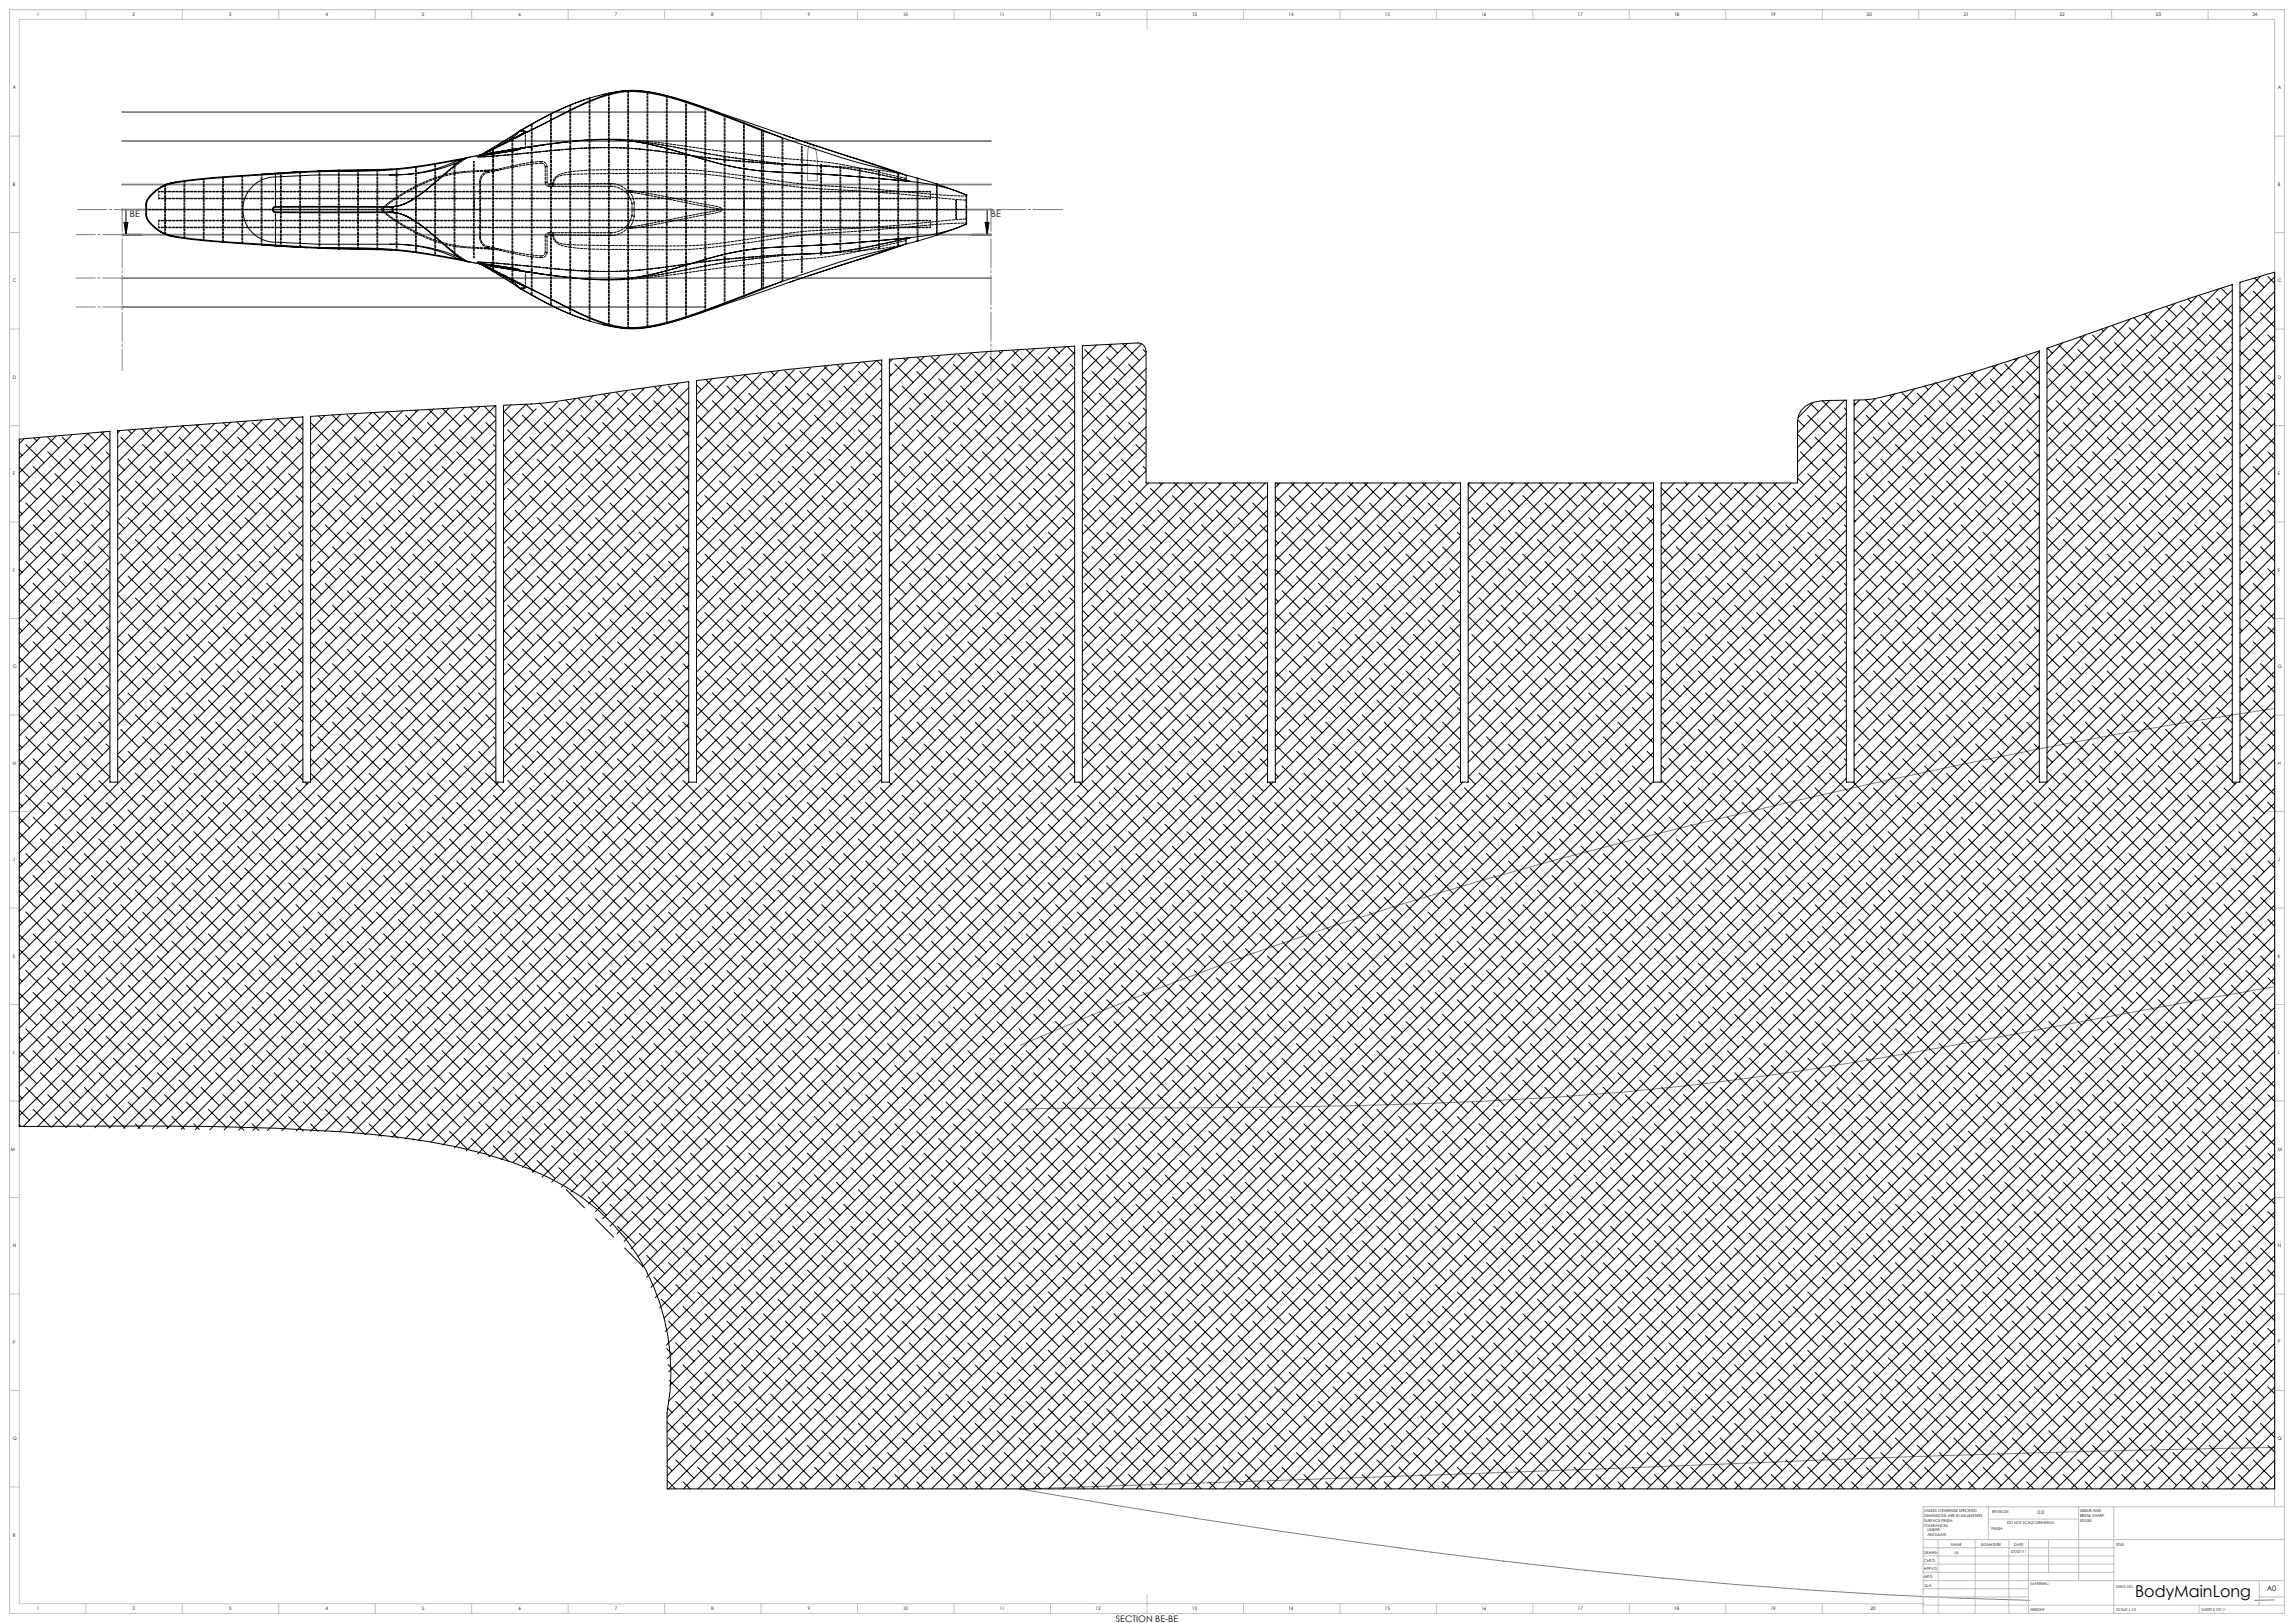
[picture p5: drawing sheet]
<svg xmlns="http://www.w3.org/2000/svg" width="1189mm" height="841mm" viewBox="0 0 1189 841" stroke-linecap="round" stroke-linejoin="round" font-family="sans-serif">
<defs><g id="words">
<text font-size="8.5" x="1107" y="828">BodyMainLong</text>
<g font-size="4.7">
<text x="67" y="112">BE</text>
<text x="514" y="112">BE</text>
<text x="578" y="840">SECTION BE-BE</text>
</g>
<text font-size="3.9" x="1175" y="825">A0</text>
<g font-size="2.5">
<text x="19" y="8">1</text>
<text x="69" y="8">2</text>
<text x="119" y="8">3</text>
<text x="169" y="8">4</text>
<text x="219" y="8">5</text>
<text x="269" y="8">6</text>
<text x="319" y="8">7</text>
<text x="369" y="8">8</text>
<text x="419" y="8">9</text>
<text x="468" y="8">10</text>
<text x="518" y="8">11</text>
<text x="568" y="8">12</text>
<text x="618" y="8">13</text>
<text x="668" y="8">14</text>
<text x="718" y="8">15</text>
<text x="768" y="8">16</text>
<text x="818" y="8">17</text>
<text x="868" y="8">18</text>
<text x="918" y="8">19</text>
<text x="968" y="8">20</text>
<text x="1018" y="8">21</text>
<text x="1067" y="8">22</text>
<text x="1117" y="8">23</text>
<text x="1167" y="8">24</text>
<text x="7" y="46">A</text>
<text x="1181" y="46">A</text>
<text x="7" y="96">B</text>
<text x="1181" y="96">B</text>
<text x="7" y="146">C</text>
<text x="1181" y="146">C</text>
<text x="7" y="196">D</text>
<text x="1181" y="196">D</text>
<text x="7" y="246">E</text>
<text x="1181" y="246">E</text>
<text x="7" y="296">F</text>
<text x="1181" y="296">F</text>
<text x="7" y="346">G</text>
<text x="1181" y="346">G</text>
<text x="7" y="396">H</text>
<text x="1181" y="396">H</text>
<text x="7" y="446">J</text>
<text x="1181" y="446">J</text>
<text x="7" y="496">K</text>
<text x="1181" y="496">K</text>
<text x="7" y="546">L</text>
<text x="1181" y="546">L</text>
<text x="6" y="596">M</text>
<text x="1181" y="596">M</text>
<text x="7" y="646">N</text>
<text x="1181" y="646">N</text>
<text x="7" y="696">P</text>
<text x="1181" y="696">P</text>
<text x="7" y="746">Q</text>
<text x="1181" y="746">Q</text>
<text x="1056" y="785">0.0</text>
<text x="7" y="796">R</text>
<text x="19" y="834">1</text>
<text x="69" y="834">2</text>
<text x="119" y="834">3</text>
<text x="169" y="834">4</text>
<text x="219" y="834">5</text>
<text x="269" y="834">6</text>
<text x="319" y="834">7</text>
<text x="369" y="834">8</text>
<text x="419" y="834">9</text>
<text x="468" y="834">10</text>
<text x="518" y="834">11</text>
<text x="568" y="834">12</text>
<text x="618" y="834">13</text>
<text x="668" y="834">14</text>
<text x="718" y="834">15</text>
<text x="768" y="834">16</text>
<text x="818" y="834">17</text>
<text x="868" y="834">18</text>
<text x="918" y="834">19</text>
<text x="970" y="834">20</text>
</g>
<g font-size="2">
<text x="997" y="784">UNLESS OTHERWISE SPECIFIED:</text>
<text x="1033" y="784">REVISION</text>
<text x="1078" y="783">DEBUR AND</text>
<text x="1078" y="786">BREAK SHARP</text>
<text x="997" y="786">DIMENSIONS ARE IN MILLIMETERS</text>
<text x="997" y="789">SURFACE FINISH:</text>
<text x="997" y="791">TOLERANCES:</text>
<text x="1040" y="790">DO NOT SCALE DRAWING</text>
<text x="1078" y="788">EDGES</text>
<text x="999" y="794">LINEAR:</text>
<text x="999" y="796">ANGULAR:</text>
<text x="1032" y="793">FINISH:</text>
<text x="1011" y="801">NAME</text>
<text x="1027" y="801">SIGNATURE</text>
<text x="1044" y="801">DATE</text>
<text x="1097" y="801">TITLE:</text>
<text x="997" y="805">DRAWN</text>
<text x="997" y="809">CHK'D</text>
<text x="1013" y="805">JJL</text>
<text x="1042" y="805">07/07/11</text>
<text x="997" y="813">APPV'D</text>
<text x="997" y="818">MFG</text>
<text x="1052" y="822">MATERIAL:</text>
<text x="997" y="822">Q.A</text>
<text x="1097" y="823">DWG NO.</text>
<text x="1052" y="835">WEIGHT:</text>
<text x="1097" y="835">SCALE:1:10</text>
<text x="1141" y="835">SHEET 5 OF 11</text>
</g>
</g></defs>
<g fill="none" stroke="#000" stroke-width=".52">
<path d="M303 52l-16 6-17 10M256 77h.1M256 77l-7 3M268 71l-12 6M270 68l-19 11M270 68h.1M270 68h2M270 68l-10 7M270 67a130 130 0 0 1 47-19l4-1a86 86 0 0 1 35 6l55 19M270 67v1M270 67h.1M270 67l3 1-5 3"/>
<path d="M272 68l-4 3M276 76l-4 1M280 75h-1M395 68l10 3M395 68l-20-8a153 153 0 0 0-45-13 62 62 0 0 0-32 9l-49 24M395 68v82M405 71l-4-1a514 514 0 0 0-61-22 51 51 0 0 0-37 5l-47 24M405 71a445 445 0 0 0 59 18M406 70l58 19M410 71h1M417 74l51 16M89 95l-3 1"/>
<path d="M89 95h-1M135 90h1M136 90h-1M143 90l-31 2-16 2a22 22 0 0 0-20 11v1M143 90h.1M143 92v15M143 92a17 17 0 0 0-17 17 17 17 0 0 0 17 16M143 90l-41 3a39 39 0 0 0-20 5l-3 3a8 8 0 0 0-3 5M143 90v2M145 90h-9M145 90h.1M146 90h.1"/>
<path d="M146 90h-1M159 89l-13 1M159 89l-14 1M175 88l-10 1M175 88h.1M176 88h.1M176 88h-1M196 88h-20M196 88h.1M202 91h-37l-22 1M203 88h-7M225 95l-13 9-4 2-4 1"/>
<path d="M238 83a68 68 0 0 1-33 8h-3M238 83a81 81 0 0 1-36 8M238 83l-4 1a297 297 0 0 1-68 5l-23 1M242 82l-4 1M242 82a304 304 0 0 1-76 7l-23 1M242 82l-6 3-15 14a30 30 0 0 1-16 8M242 82h.1M243 82h.1M243 82h-1M249 80h.1M249 80l-7 2M249 80l47-7a127 127 0 0 1 56 6 187 187 0 0 0 65 11l55 4"/>
<path d="M464 89l5 1 1 1a1.8 1.8 0 0 0 2 3M469 91l16 4M471 94h1M472 94h.1M472 94l15 2 14 5M485 95l15 6M485 95h.1M64 115h2l-1 7zM65 109v13M76 111a16 16 0 0 0 12 11l18 3 37 2M76 111h.1M76 106h.1"/>
<path d="M76 106v5M76 111a18 18 0 0 0 16 12l18 2 33 2M143 110h59M143 110v15M143 107h59M143 107h.1M143 107a1.2 1.2 0 0 0-1 2 1.2 1.2 0 0 0 1 1M143 110h.1M143 107a1.6 1.6 0 0 0-2 2 1.6 1.6 0 0 0 2 1M202 110h1M202 107h1M202 110h-59"/>
<path d="M202 110h.1M202 107h.1M203 110h1M203 107h1M203 107v3M203 107h.1M203 110h.1M204 110a22 22 0 0 1 10 4M204 110h.1M204 107h-1M204 110h1M204 107v1v2"/>
<path d="M204 107h.1M204 110l5 1 5 3 11 8M205 110h1a39 39 0 0 1 19 12l12 11 5 3M205 107h-1M205 110h.1M205 107h.1M214 103a22 22 0 0 1-10 4M500 117l-15 5M501 101v15a78 78 0 0 1-29 7M501 101h.1M511 115h2l-1 7zM512 109v13"/>
<path d="M63 122h10M63 121h10M88 122h.1M88 122l2 1M92 123h1M136 127l9 1M143 127l23 2a305 305 0 0 1 76 7M143 125l22 2h37M143 127h.1M143 127l34 1a267 267 0 0 1 61 6M143 125v2M145 128h.1"/>
<path d="M145 128h1M146 128h13M146 128h.1M165 129h10M175 129h1M175 129h.1M176 129h20M176 129h.1M196 129l7 1M196 129h.1M202 127a86 86 0 0 1 36 7M202 127a82 82 0 0 1 36 7"/>
<path d="M238 134l4 1M242 136h1M242 136l7 1M243 136h.1M249 137h.1M249 137l7 4M249 137l43 21a87 87 0 0 0 33 12 103 103 0 0 0 40-9l30-11M249 137l47 7a141 141 0 0 0 31 0M251 138l19 12M395 129l-19 3-35 9-14 3M395 129a218 218 0 0 0-46 10l-11 3-11 2M464 128l-8 2a426 426 0 0 0-51 16"/>
<path d="M464 128l-55 18M468 127l-49 16M472 123l-33 3-44 3M472 123h-1a1.7 1.7 0 0 0-1 3l-2 1-4 1M472 123h.1M472 123h-1M485 122l-16 5M485 122h.1M504 121h10zM504 122h10M256 141h.1M256 141l24 11a193 193 0 0 0 39 17 69 69 0 0 0 36-4l50-19"/>
<path d="M256 141l11 5M260 143l10 6M267 146l5 3M267 146l6 3-3 1M270 150h.1M270 150l17 9 16 6M270 149v1M272 141h4M272 149h-2M279 142h1M405 146l-10 4M411 146l-63 21a57 57 0 0 1-32 2l-4-1a139 139 0 0 1-42-18"/>
<path d="M1123 159l5 5M1127 157l-66 67M1130 158l9 10M1134 155l2 2M1139 154l-78 77M1140 153l7 7M1149 155l8 8M1150 150l-89 89M1151 149l4 4M1157 150l-96 96M1157 158l-96 96M1161 159l9 9"/>
<path d="M1161 152l5 5M1168 151l9 9M1169 144l5 5M1172 143l-11 11M1175 143l4 4M1179 143l-18 18M1179 151l-18 18M1179 159l-18 18M552 180l-91 91M553 180l4 3M567 179h1M568 179l-7 7"/>
<path d="M575 178l4 5M576 178l-15 16M582 178l9 9M584 178l-23 23M592 178l-31 31M1067 178l8 9M1069 178l-8 8M1078 175l5 4M1081 174l-20 19M1085 174l9 9M1089 171l1 1M1093 169l-32 32"/>
<path d="M1095 169l7 6M1096 177l9 10M1103 170l10 9M1104 165l-43 44M1106 165l3 3M1112 163l9 9M1115 174l9 9M1116 161l-55 55M1122 166l10 9M1126 177l10 10M1134 170l9 9M1141 162l10 10"/>
<path d="M1145 174l10 9M1153 166l4 4M1157 177v1M1157 166l-96 95M1157 173l-96 96M1161 174l1 1M1164 170l10 9M1172 162l7 8M1175 174l4 3M1179 166l-18 18M1179 174l-18 18M343 200l-82 82"/>
<path d="M352 199l-91 90M361 199l3 3M366 197l9 9M369 196l-8 8M378 195l-17 17M379 195l3 3M395 193l-34 34M396 196l9 10M400 193l1 1M403 193l-42 42M407 192l6 6M412 192l-51 50"/>
<path d="M415 192l9 10M420 191l-59 59M426 196l9 10M427 190l5 4M429 190l-68 67M434 189l9 9M437 189l-76 76M445 192l9 10M446 188l-85 85M448 188l3 3M454 187l-93 93M454 187l3 2"/>
<path d="M456 196l1 1M457 192l-96 96M457 199l-96 96M461 193l1 1M463 186l-2 2M464 189l9 9M468 186l1 1M471 186l-10 9M475 192l10 10M475 185l6 6M479 185l-18 18M483 185l9 9"/>
<path d="M487 196l9 10M487 184l-26 26M494 189l10 9M495 184l-34 34M497 184l3 3M503 183l-42 43M504 183l7 8M505 192l10 10M512 183l-51 50M513 185l9 9M517 196l9 10M518 182l1 1"/>
<path d="M520 182l-59 59M524 189l10 9M525 182l5 5M528 181l-67 67M532 181l9 10M536 192l9 10M536 181l-75 75M543 185l10 9M544 180l-83 83M546 180l3 3M547 196l10 10M555 189l2 2"/>
<path d="M557 183l-96 96M557 190l-96 96M557 198l-96 96M561 195l3 3M562 181l10 10M566 192l9 10M574 185l9 9M577 196l10 10M585 189l9 9M592 181l2 2M594 183l-33 33M594 191l-33 33"/>
<path d="M594 199l-33 33M997 200l2 2M1003 198l-42 42M1003 198l8 8M1013 195l-52 53M1015 195l3 3M1021 193l9 9M1024 192l-63 63M1032 196l9 10M1033 190l4 4M1035 189l-74 74M1039 189l10 9"/>
<path d="M1044 186l1 1M1046 185l-85 86M1050 184l6 7M1051 192l6 7M1057 182l-96 96M1057 190l-96 96M1057 197l-96 96M1061 188l7 6M1061 180l3 3M1062 196l9 10M1069 189l10 9M1077 181l9 10"/>
<path d="M1081 192l9 10M1088 185l10 9M1092 196l10 10M1100 189l9 9M1107 181l10 10M1111 192l10 10M1119 185l9 9M1122 196l10 10M1130 189l9 9M1138 181l9 10M1141 192l10 10M1149 185l8 8"/>
<path d="M1153 196l4 5M1157 181l-96 96M1157 188l-96 96M1157 196l-96 96M1161 189l9 9M1161 182l5 5M1168 181l9 10M1172 192l7 8M1179 181l-18 18M1179 189l-18 18M1179 196l-18 18M111 219l-50 51"/>
<path d="M116 219l1 2M119 219l-58 58M123 219l6 6M128 218l-67 67M131 219l9 9M136 218l-75 74M144 217l4 4M144 217l-83 83M151 216l6 7M152 216l-91 92M157 219l-96 96M161 219l9 9"/>
<path d="M165 215l2 2M168 215l-7 8M172 215l6 6M177 215l-16 15M180 215l9 10M185 214l-24 24M191 219l10 9M193 214l-32 31M194 214l3 3M201 213l-40 40M201 213l7 8M209 213l-48 48"/>
<path d="M210 215l10 10M215 213h1M217 212l-56 56M222 219l9 9M222 212l5 5M225 212l-64 64M229 212l10 9M233 212l-72 71M240 215l10 10M241 211l-80 80M244 211l2 2M249 211l-88 87"/>
<path d="M251 211l6 6M252 219l5 5M257 210l-96 96M257 218l-96 96M261 213l8 8M265 210l-4 4M271 215l9 10M276 213l-3-4-12 12M278 212l-17 17M280 209l8 8M282 219l10 9M289 208l-28 28"/>
<path d="M290 211l9 10M293 207l2 3M298 207l-37 37M300 206l7 7M301 215l10 10M307 205l-46 46M309 208l9 9M312 219l10 9M313 204l1 2M316 204l-55 55M319 203l7 7M320 211l9 10"/>
<path d="M325 203l-64 64M328 204l9 9M331 215l10 10M333 201v1M334 201l-73 73M339 208l9 9M339 200l6 6M343 219l9 9M346 200l10 10M350 211l7 7M357 201l-96 96M357 208l-96 96"/>
<path d="M357 216l-96 96M361 207l6 6M362 215l9 10M369 208l10 9M373 219l9 9M377 200l9 10M381 211l9 10M388 204l10 9M392 215l9 10M394 202l-8-8-25 26M399 208l10 9M403 219l10 9"/>
<path d="M407 200l9 10M411 211l9 10M418 204l10 9M422 215l10 10M430 208l9 9M434 219l9 9M437 200l10 10M441 211l10 10M449 204l8 8M452 215l5 5M457 207l-96 96M457 214l-96 96"/>
<path d="M461 209l8 8M461 201l5 5M464 219l9 9M468 200l9 10M471 211l10 10M479 204l9 9M483 215l9 10M490 208l10 9M494 219l10 9M498 200l9 10M502 211l9 10M509 204l10 9"/>
<path d="M513 215l9 10M521 208l9 9M524 219l10 9M528 200l10 10M532 211l9 10M540 204l9 9M543 215l10 10M551 208l6 6M555 219l2 2M557 205l-96 96M557 213l-96 96M561 203l7 7"/>
<path d="M562 211l10 10M570 204l9 9M574 215l9 10M581 208l10 9M585 219l9 9M589 200l5 5M592 211l2 2M594 206l-33 33M594 214l-33 33M932 218l3 3M937 215l9 10M938 209l5 4"/>
<path d="M940 209l-8 7M945 208l9 9M948 219l9 9M948 208l-16 16M956 211l1 2M956 207l-24 25M957 214l-25 25M961 217l4 4M961 209l1 1M964 207l-3 3M967 207h-6v198h-4v-198h-4a30 30 0 0 0-17 3l-2 2-2 3v3v32h-71v155h-4v-155h-96v155h-4v-155h-96v155h-4v-155h-63v-68a4 4 0 0 0-4-4l-29 1v226h-4v-226l-48 3-48 4v219h-4v-218l-48 4-48 6v208h-4M967 207l6 6"/>
<path d="M967 215l10 10M972 207l-11 11M972 207a857 857 0 0 0 85-25v223h4v-225l56-19 40-14v258h4v-259l18-5v631h-833v-40a111 111 0 0 0-71-126 287 287 0 0 0-83-18 1425 1425 0 0 0-150-4h-32v-356l47-5v182h4v-182l96-7v189h4v-189l96-6v195h4v-195a322 322 0 0 0 62-7l34-5v207M972 207h-5M975 208l9 9M979 219l9 9M979 205l1 1M982 204l-21 21M986 203l6 7M986 211l10 10M992 201l-31 32M994 204l9 9"/>
<path d="M998 215l9 10M1005 208l10 9M1009 219l9 9M1013 200l9 10M1016 211l10 10M1024 204l9 9M1028 215l9 10M1035 208l10 9M1039 219l10 9M1043 200l9 10M1047 211l9 10M1054 204l3 3"/>
<path d="M1057 205l-96 96M1057 212l-96 96M1061 218l7 7M1061 211l3 2M1066 208l9 9M1069 219l10 9M1073 200l10 10M1077 211l9 10M1085 204l9 9M1088 215l10 10M1096 208l9 9M1100 219l9 9"/>
<path d="M1103 200l10 10M1107 211l10 10M1115 204l9 9M1119 215l9 10M1126 208l10 9M1130 219l9 9M1134 200l9 10M1138 211l9 10M1145 204l10 9M1149 215l8 8M1157 208h.1M1157 203l-96 96"/>
<path d="M1157 211l-96 96M1157 218l-96 96M1161 220l9 8M1161 212l5 5M1161 205l1 1M1164 200l10 10M1168 211l9 10M1175 204l4 3M1179 204l-18 18M1179 212l-18 18M1179 219l-18 18M10 235l1 1"/>
<path d="M12 228l-2 2M13 230l10 10M18 227l1 1M21 227l-11 11M25 226l5 6M25 234l9 10M29 226l-19 19M32 227l10 9M36 238l10 9M37 225l-27 28M44 230l9 10M45 225l4 3"/>
<path d="M46 225l-36 35M52 224l5 5M54 224l-44 44M55 234l2 2M57 228l-47 47M57 236l-47 47M62 223l-1 1M63 227l9 9M66 238l10 9M66 223l2 2M70 222l-9 10M73 222l7 6"/>
<path d="M74 230l9 10M79 222l-18 17M81 223l10 9M85 234l10 10M87 221l-26 26M93 227l9 9M95 221l4 4M95 221l-34 34M97 238l9 9M102 220l8 8M103 220l-42 42M104 230l10 10"/>
<path d="M112 223l9 9M116 234l9 10M123 227l10 9M127 238l9 9M134 230l10 10M142 223l10 9M146 234l9 10M153 227l4 3M157 227l-96 96M157 234l-96 96M161 234l2 2M165 230l9 10"/>
<path d="M172 223l10 9M176 234l10 10M184 227l9 9M187 238l10 9M195 230l10 10M203 223l9 9M206 234l10 10M214 227l9 9M218 238l9 9M225 230l10 10M233 223l9 9M237 234l9 10"/>
<path d="M244 227l10 9M248 238l9 9M256 230l1 2M257 225l-96 96M257 233l-96 96M261 236l4 4M261 228h.1M263 223l10 9M267 234l9 10M275 227l9 9M278 238l10 9M286 230l9 10"/>
<path d="M293 223l10 9M297 234l10 10M305 227l9 9M309 238l9 9M316 230l10 10M324 223l9 9M328 234l9 10M335 227l10 9M339 238l9 9M346 230l10 10M354 223l3 3M357 224l-96 96"/>
<path d="M357 231l-96 96M357 239l-96 96M361 237l6 7M361 230l3 2M365 227l10 9M369 238l10 9M377 230l9 10M384 223l10 9M388 234l10 10M396 227l9 9M399 238l10 9M407 230l9 10"/>
<path d="M415 223l9 9M418 234l10 10M426 227l9 9M430 238l9 9M437 230l10 10M445 223l9 9M449 234l8 8M456 227h1M457 222l-96 96M457 230l-96 96M457 237l-96 96M461 239l8 8"/>
<path d="M461 231l5 5M461 224l1 1M468 230l9 10M475 223l10 9M479 234l9 10M487 227l9 9M490 238l10 9M498 230l9 10M505 223l10 9M509 234l10 10M517 227l9 9M521 238l9 9"/>
<path d="M528 230l10 10M536 223l9 9M540 234l9 10M547 227l10 9M551 238l6 6M557 220l-96 96M557 228l-96 96M557 236l-96 96M561 233l7 7M561 225l3 3M566 223l9 9M570 234l9 10"/>
<path d="M577 227l10 9M581 238l10 9M589 230l5 6M594 221l-33 33M594 229l-33 33M594 236l-33 33M932 225l7 7M933 234l10 10M941 227l9 9M945 238l9 9M952 230l5 5M957 222l-25 25"/>
<path d="M957 229l-96 96M957 237l-96 96M961 239l1 1M961 224l8 8M963 234l10 10M971 227l9 9M975 238l9 9M982 230l10 10M990 223l9 9M994 234l9 10M1001 227l10 9M1005 238l10 9"/>
<path d="M1013 230l9 10M1020 223l10 9M1024 234l9 10M1032 227l9 9M1035 238l10 9M1043 230l9 10M1051 223l6 6M1054 234l3 3M1057 220l-96 96M1057 228l-96 96M1057 235l-96 96M1062 227l9 9"/>
<path d="M1066 238l9 9M1073 230l10 10M1081 223l9 9M1085 234l9 10M1092 227l10 9M1096 238l9 9M1103 230l10 10M1111 223l10 9M1115 234l9 10M1122 227l10 9M1126 238l10 9M1134 230l9 10"/>
<path d="M1141 223l10 9M1145 234l10 10M1153 227l4 4M1157 238h.1M1157 226l-96 96M1157 234l-96 96M1161 235l1 1M1164 230l10 10M1172 223l7 7M1175 234l4 4M1179 227l-18 18M1179 234l-18 18"/>
<path d="M10 250l9 9M10 242l5 5M17 242l10 9M21 253l9 10M29 245l9 10M32 257l10 9M40 249l9 10M47 242l10 9M51 253l6 6M57 243l-47 47M57 251l-47 47M57 259l-47 47"/>
<path d="M61 248l7 7M61 240l3 4M63 257l9 9M70 249l10 10M78 242l9 9M81 253l10 10M89 245l10 10M93 257l9 9M100 249l10 10M108 242l9 9M112 253l9 10M119 245l10 10"/>
<path d="M123 257l10 9M131 249l9 10M138 242l10 9M142 253l10 10M150 245l7 8M153 257l4 3M157 242l-96 96M157 249l-96 96M157 257l-96 96M161 249l9 10M161 242l6 5M169 242l9 9"/>
<path d="M172 253l10 10M180 245l9 10M184 257l9 9M191 249l10 10M199 242l9 9M203 253l9 10M210 245l10 10M214 257l9 9M222 249l9 10M229 242l10 9M233 253l9 10M240 245l10 10"/>
<path d="M244 257l10 9M252 249l5 5M257 240l-96 96M257 248l-96 96M257 255l-96 96M261 258v1M261 243l8 8M263 253l10 10M271 245l9 10M275 257l9 9M282 249l10 10M290 242l9 9"/>
<path d="M293 253l10 10M301 245l10 10M305 257l9 9M312 249l10 10M320 242l9 9M324 253l9 10M331 245l10 10M335 257l10 9M343 249l9 10M350 242l7 6M354 253l3 3M357 246l-96 96"/>
<path d="M357 254l-96 96M362 245l9 10M365 257l10 9M373 249l9 10M381 242l9 9M384 253l10 10M392 245l9 10M396 257l9 9M403 249l10 10M411 242l9 9M415 253l9 10M422 245l10 10"/>
<path d="M426 257l9 9M434 249l9 10M441 242l10 9M445 253l9 10M452 245l5 5M456 257l1 1M457 245l-96 96M457 252l-96 96M457 260l-96 96M461 254l1 1M464 249l9 10M471 242l10 9"/>
<path d="M475 253l10 10M483 245l9 10M487 257l9 9M494 249l10 10M502 242l9 9M505 253l10 10M513 245l9 10M517 257l9 9M524 249l10 10M532 242l9 9M536 253l9 10M543 245l10 10"/>
<path d="M547 257l10 9M555 249l2 3M557 243l-96 96M557 251l-96 96M557 258l-96 96M561 256l3 3M562 242l10 9M566 253l9 10M574 245l9 10M577 257l10 9M585 249l9 10M592 242l2 1"/>
<path d="M594 244l-33 33M595 250l-34 35M596 253l10 10M601 250l1 1M603 250l-42 42M608 257l9 9M609 250l4 5M610 250l-49 50M616 250l9 9M618 250l-57 57M626 250l-65 65M627 253l9 10"/>
<path d="M631 250l1 1M633 250l-72 72M638 257l9 9M639 250l5 5M641 250l-80 80M647 250l8 9M648 250l-87 88M656 250l-95 95M657 253h.1M657 257l-96 96M661 257l5 6M662 250l1 1"/>
<path d="M663 250l-2 3M668 257l10 9M669 250l5 5M671 250l-10 10M677 250l8 9M679 250l-18 18M686 250l-25 25M687 253l10 10M692 250l1 1M694 250l-33 33M698 257l10 9M700 250l4 5"/>
<path d="M701 250l-40 41M707 250l9 9M709 250l-48 48M716 250l-55 56M717 253l10 10M722 250l1 1M724 250l-63 63M729 257l9 9M730 250l4 5M732 250l-71 71M737 250l9 9M739 250l-78 78"/>
<path d="M747 250l-86 86M748 253l9 9M753 250v1M754 250l-93 94M757 255l-96 96M761 259l8 7M761 251l4 4M762 250l-1 1M768 250l8 9M769 250l-8 9M777 250l-16 16M778 253l9 10"/>
<path d="M783 250l1 1M785 250l-24 24M789 257l10 9M790 250l5 5M792 250l-31 31 4 4M798 250l8 9M800 250l-39 39 8 8M807 250l-46 47M808 253l10 10M813 250l1 1M815 250l-54 54M820 257l9 9"/>
<path d="M821 250l4 5M822 250l-61 62M828 250l9 9M830 250l-69 69M837 250l-76 77M839 253l9 10M843 250l1 1M845 250l-84 84M850 257l7 7M851 250l5 5M853 250l-92 92 4 4M857 254l-96 96 8 7"/>
<path d="M861 253l6 6M868 250l-7 7M869 253l9 10M874 250l1 1M875 250l-14 15M880 257l10 9M881 250l5 5M883 250l-22 22M889 250l8 9M890 250l-29 30M898 250l-37 37M899 253l10 10"/>
<path d="M904 250l1 1M906 250l-45 45M910 257l10 9M911 250l5 5M913 250l-52 53M919 250l8 9M921 250l-60 60M928 250l-67 68M929 253l10 10M932 248l3 3M937 245l9 10M941 257l9 9"/>
<path d="M948 249l9 9M956 242l1 1M957 244l-96 96M957 252l-96 96M957 260l-96 96M961 254l8 9M961 247l4 4M967 245l10 10M971 257l9 9M979 249l9 10M986 242l10 9M990 253l9 10"/>
<path d="M998 245l9 10M1001 257l10 9M1009 249l9 10M1016 242l10 9M1020 253l10 10M1028 245l9 10M1032 257l9 9M1039 249l10 10M1047 242l9 9M1051 253l6 7M1057 243l-96 96M1057 250l-96 96"/>
<path d="M1057 258l-96 96M1061 248l7 7M1061 241l3 3M1062 257l9 9M1069 249l10 10M1077 242l9 9M1081 253l9 10M1088 245l10 10M1092 257l10 9M1100 249l9 10M1107 242l10 9M1111 253l10 10"/>
<path d="M1119 245l9 10M1122 257l10 9M1130 249l9 10M1138 242l9 9M1141 253l10 10M1149 245l8 9M1153 257l4 4M1157 241l-96 96M1157 249l-96 96M1157 256l-96 96M1161 250l9 9M1161 242l5 5"/>
<path d="M1168 242l9 9M1172 253l7 7M1179 242l-18 18M1179 249l-18 18M1179 257l-18 18M10 280l9 9M10 272l5 6M10 265l1 1M13 261l10 9M17 272l10 9M25 264l9 10M29 276l9 9"/>
<path d="M36 268l10 10M40 280l9 9M44 261l9 9M47 272l10 9-47 47M55 264l2 2M57 266l-47 47M57 274l-47 47M61 278l7 7M61 270l3 4M66 268l10 10M70 280l10 9M74 261l9 9"/>
<path d="M78 272l9 9M85 264l10 10M89 276l10 9M97 268l9 10M100 280l10 9M104 261l10 9M108 272l9 9M116 264l9 10M119 276l10 9M127 268l9 10M131 280l9 9M134 261l10 9"/>
<path d="M138 272l10 9M146 264l9 10M150 276l7 7M157 265l-96 96M157 272l-96 96M157 280l-96 96M161 280l9 9M161 272l6 6M161 264l2 2M165 261l9 9M169 272l9 9M176 264l10 10"/>
<path d="M180 276l9 9M187 268l10 10M191 280l10 9M195 261l10 9M199 272l9 9M206 264l10 10M210 276l10 9M218 268l9 10M222 280l9 9M225 261l10 9M229 272l10 9M237 264l9 10"/>
<path d="M240 276l10 9M248 268l9 9M252 280l5 5M256 261l1 1M257 263l-96 96M257 271l-96 96M257 278l-96 96M261 274l8 7M261 266l4 4M267 264l9 10M271 276l9 9M278 268l10 10"/>
<path d="M282 280l10 9M286 261l9 9M290 272l9 9M297 264l10 10M301 276l10 9M309 268l9 10M312 280l10 9M316 261l10 9M320 272l9 9M328 264l9 10M331 276l10 9M339 268l9 10"/>
<path d="M343 280l9 9M346 261l10 9M350 272l7 7M357 261l-96 96M357 269l-96 96M357 277l-96 96M361 268l6 6M361 260l3 3M362 276l9 9M369 268l10 10M373 280l9 9M377 261l9 9"/>
<path d="M381 272l9 9M388 264l10 10M392 276l9 9M399 268l10 10M403 280l10 9M407 261l9 9M411 272l9 9M418 264l10 10M422 276l10 9M430 268l9 10M434 280l9 9M437 261l10 9"/>
<path d="M441 272l10 9M449 264l8 9M452 276l5 4M457 267l-96 96M457 275l-96 96M461 269l8 9M461 262l5 4M464 280l9 9M468 261l9 9M471 272l10 9M479 264l9 10M483 276l9 9"/>
<path d="M490 268l10 10M494 280l10 9M498 261l9 9M502 272l9 9M509 264l10 10M513 276l9 9M521 268l9 10M524 280l10 9M528 261l10 9M532 272l9 9M540 264l9 10M543 276l10 9"/>
<path d="M551 268l6 6M555 280l2 2M557 266l-96 96M557 273l-96 96M561 263l7 7M562 272l10 9M570 264l9 10M574 276l9 9M581 268l10 10M585 280l9 9M589 261l9 9M592 272l10 9"/>
<path d="M600 264l10 10M604 276l9 9M611 268l10 10M615 280l10 9M619 261l9 9M623 272l9 9M630 264l10 10M634 276l10 9M642 268l9 10M645 280l10 9M649 261l8 7M653 272l4 4"/>
<path d="M657 264l-96 96M657 272l-96 96M657 279l-96 96M661 280l2 1M661 265l9 9M664 276l10 9M672 268l9 10M676 280l9 9M680 261l9 9M683 272l10 9M691 264l9 10M695 276l9 9"/>
<path d="M702 268l10 10M706 280l10 9M710 261l9 9M714 272l9 9M721 264l10 10M725 276l9 9M733 268l9 10M736 280l10 9M740 261l10 9M744 272l9 9M751 264l6 6M755 276l2 1"/>
<path d="M757 263l-96 96M757 270l-96 96M757 278l-96 96M763 268l9 10M767 280l9 9M770 261l10 9M774 272l10 9M782 264l9 10M786 276l9 9M793 268l10 10M797 280l9 9M801 261l9 9"/>
<path d="M804 272l10 9M812 264l10 10M816 276l9 9M823 268l10 10M827 280l10 9M831 261l9 9M835 272l9 9M842 264l10 10M846 276l10 9M854 268l3 4M857 261l-96 96M857 269l-96 96"/>
<path d="M857 276l-96 96M861 275l2 3M861 261l10 9M865 272l10 9M873 264l9 10M876 276l10 9M884 268l9 10M888 280l9 9M892 261l9 9M895 272l10 9M903 264l9 10M907 276l9 9"/>
<path d="M914 268l10 10M918 280l9 9M922 261l9 9M926 272l9 9M933 264l10 10M937 276l9 9M945 268l9 10M948 280l9 8M952 261l5 5M956 272l1 1M957 267l-96 96M957 275l-96 96"/>
<path d="M961 277l4 4M961 270h1M963 264l10 10M967 276l10 9M975 268l9 10M979 280l9 9M982 261l10 9M986 272l10 9M994 264l9 10M998 276l9 9M1005 268l10 10M1009 280l9 9"/>
<path d="M1013 261l9 9M1016 272l10 9M1024 264l9 10M1028 276l9 9M1035 268l10 10M1039 280l10 9M1043 261l9 9M1047 272l9 9M1054 264l3 3M1057 265l-96 97M1057 273l-96 96M1061 279l7 6"/>
<path d="M1061 271l3 3M1066 268l9 10M1069 280l10 9M1073 261l10 9M1077 272l9 9M1085 264l9 10M1088 276l10 9M1096 268l9 10M1100 280l9 9M1103 261l10 9M1107 272l10 9M1115 264l9 10"/>
<path d="M1119 276l9 9M1126 268l10 10M1130 280l9 9M1134 261l9 9M1138 272l9 9M1145 264l10 10M1149 276l8 8M1157 268v1M1157 264l-96 96M1157 271l-96 96M1157 279l-96 96M1161 273l5 5"/>
<path d="M1161 265l1 1M1164 261l10 9M1168 272l9 9M1175 264l4 4M1179 265l-18 18M1179 272l-18 18M1179 280l-18 18M10 295l1 2M13 291l10 9M21 283l9 10M25 295l9 9M32 287l10 10"/>
<path d="M36 298l10 10M44 291l9 9M51 283l6 6M55 295l2 2M57 289l-47 47M57 296l-47 47M63 287l9 10M66 298l10 10M74 291l9 9M81 283l10 10M85 295l10 9M93 287l9 10"/>
<path d="M97 298l9 10M104 291l10 9M112 283l9 10M116 295l9 9M123 287l10 10M127 298l9 10M134 291l10 9M142 283l10 10M146 295l9 9M153 287l4 4M157 287l-96 96M157 295l-96 96"/>
<path d="M161 295l2 2M165 291l9 9M172 283l10 10M176 295l10 9M184 287l9 10M187 298l10 10M195 291l10 9M203 283l9 10M206 295l10 9M214 287l9 10M218 298l9 10M225 291l10 9"/>
<path d="M233 283l9 10M237 295l9 9M244 287l10 10M248 298l9 9M256 291l1 1M257 286l-96 96M257 293l-96 96M261 296l4 4M261 289h.1M263 283l10 10M267 295l9 9M275 287l9 10"/>
<path d="M278 298l10 10M286 291l9 9M293 283l10 10M297 295l10 9M305 287l9 10M309 298l9 10M316 291l10 9M324 283l9 10M328 295l9 9M335 287l10 10M339 298l9 10M346 291l10 9"/>
<path d="M354 283l3 3M357 284l-96 96M357 292l-96 96M357 299l-96 96M361 298l6 6M361 290l3 3M365 287l10 10M369 298l10 10M377 291l9 9M384 283l10 10M388 295l10 9M396 287l9 10"/>
<path d="M399 298l10 10M407 291l9 9M415 283l9 10M418 295l10 9M426 287l9 10M430 298l9 10M437 291l10 9M445 283l9 10M449 295l8 8M456 287l1 1M457 283l-96 96M457 290l-96 96"/>
<path d="M457 298l-96 96M461 299l8 9M461 292l5 5M461 284l1 1M468 291l9 9M475 283l10 10M479 295l9 9M487 287l9 10M490 298l10 10M498 291l9 9M505 283l10 10M509 295l10 9"/>
<path d="M517 287l9 10M521 298l9 10M528 291l10 9M536 283l9 10M540 295l9 9M547 287l10 10M551 298l6 7M557 281l-96 96M557 289l-96 96M557 296l-96 96M561 293l7 7M561 286l3 3"/>
<path d="M566 283l9 10M570 295l9 9M577 287l10 10M581 298l10 10M589 291l9 9M596 283l10 10M600 295l10 9M608 287l9 10M611 298l10 10M619 291l9 9M627 283l9 10M630 295l10 9"/>
<path d="M638 287l9 10M642 298l9 10M649 291l8 8M657 283h.1M657 287l-96 96M657 295l-96 96M661 295l9 9M661 287l5 6M668 287l10 10M672 298l9 10M680 291l9 9M687 283l10 10"/>
<path d="M691 295l9 9M698 287l10 10M702 298l10 10M710 291l9 9M717 283l10 10M721 295l10 9M729 287l9 10M733 298l9 10M740 291l10 9M748 283l9 10M751 295l6 5M757 285l-96 96"/>
<path d="M757 293l-96 96M763 298l9 10M770 291l10 9M778 283l9 10M782 295l9 9M789 287l10 10M793 298l10 10M801 291l9 9M808 283l10 10M812 295l10 9M820 287l9 10M823 298l10 10"/>
<path d="M831 291l9 9M839 283l9 10M842 295l10 9M850 287l7 7M854 298l3 4M857 284l-96 96 8 7M857 291l-96 96M857 299l-96 96M861 283l6 6M861 291l10 9M869 283l9 10M873 295l9 9"/>
<path d="M880 287l10 10M884 298l9 10M892 291l9 9M899 283l10 10M903 295l9 9M910 287l10 10M914 298l10 10M922 291l9 9M929 283l10 10M933 295l10 9M941 287l9 10M945 298l9 10"/>
<path d="M952 291l5 5M957 282l-96 96M957 290l-96 96M957 297l-96 96M961 300h1M961 285l8 8M963 295l10 9M971 287l9 10M975 298l9 10M982 291l10 9M990 283l9 10M994 295l9 9"/>
<path d="M1001 287l10 10M1005 298l10 10M1013 291l9 9M1020 283l10 10M1024 295l9 9M1032 287l9 10M1035 298l10 10M1043 291l9 9M1051 283l6 7M1054 295l3 2M1057 281l-96 96M1057 288l-96 96"/>
<path d="M1057 296l-96 96M1062 287l9 10M1066 298l9 10M1073 291l10 9M1081 283l9 10M1085 295l9 9M1092 287l10 10M1096 298l9 10M1103 291l10 9M1111 283l10 10M1115 295l9 9M1122 287l10 10"/>
<path d="M1126 298l10 10M1134 291l9 9M1141 283l10 10M1145 295l10 9M1153 287l4 4M1157 298v1M1157 287l-96 96M1157 294l-96 96M1161 295l1 2M1161 280l9 9M1164 291l10 9M1172 283l7 8"/>
<path d="M1175 295l4 3M1179 287l-18 18M1179 295l-18 18M10 310l9 9M10 303l5 5M17 302l10 10M21 314l9 9M29 306l9 10M32 317l10 10M40 310l9 9M47 302l10 10M51 314l6 5"/>
<path d="M57 304l-47 47M57 312l-47 47M57 319l-47 47M61 308l7 8M61 301l3 3M63 317l9 10M70 310l10 9M78 302l9 10M81 314l10 9M89 306l10 10M93 317l9 10M100 310l10 9"/>
<path d="M108 302l9 10M112 314l9 9M119 306l10 10M123 317l10 10M131 310l9 9M138 302l10 10M142 314l10 9M150 306l7 7M153 317l4 4M157 302l-96 96M157 310l-147 147M157 318l-147 147"/>
<path d="M161 310l9 9M161 302l6 6M169 302l9 10M172 314l10 9M180 306l9 10M184 317l9 10M191 310l10 9M199 302l9 10M203 314l9 9M210 306l10 10M214 317l9 10M222 310l9 9"/>
<path d="M229 302l10 10M233 314l9 9M240 306l10 10M244 317l10 10M252 310l5 5M257 301l-96 96M257 308l-96 96M257 316l-247 247M261 319h.1M261 304l8 8M263 314l10 9M271 306l9 10"/>
<path d="M275 317l9 10M282 310l10 9M290 302l9 10M293 314l10 9M301 306l10 10M305 317l9 10M312 310l10 9M320 302l9 10M324 314l9 9M331 306l10 10M335 317l10 10M343 310l9 9"/>
<path d="M350 302l7 7M354 314l3 3M357 307l-96 96M357 314l-271 271M362 306l9 10M365 317l10 10M373 310l9 9M381 302l9 10M384 314l10 9M392 306l9 10M396 317l9 10M403 310l10 9"/>
<path d="M411 302l9 10M415 314l9 9M422 306l10 10M426 317l9 10M434 310l9 9M441 302l10 10M445 314l9 9M452 306l5 5M456 317l1 1M457 305l-96 96M457 313l-274 274M461 315l1 1"/>
<path d="M464 310l9 9M471 302l10 10M475 314l10 9M483 306l9 10M487 317l9 10M494 310l10 9M502 302l9 10M505 314l10 9M513 306l9 10M517 317l9 10M524 310l10 9M532 302l9 10"/>
<path d="M536 314l9 9M543 306l10 10M547 317l10 10M555 310l2 2M557 304l-96 96M557 311l-291 291M557 319l-286 286M561 316l3 3M562 302l10 10M566 314l9 9M574 306l9 10M577 317l10 10"/>
<path d="M585 310l9 9M592 302l10 10M596 314l10 9M604 306l9 10M608 317l9 10M615 310l10 9M623 302l9 10M627 314l9 9M634 306l10 10M638 317l9 10M645 310l10 9M653 302l4 4"/>
<path d="M657 314h.1M657 302l-96 96M657 310l-334 333M657 317l-330 330M661 318l5 5M661 310l2 2M664 306l10 10M668 317l10 10M676 310l9 9M683 302l10 10M687 314l10 9M695 306l9 10"/>
<path d="M698 317l10 10M706 310l10 9M714 302l9 10M717 314l10 9M725 306l9 10M729 317l9 10M736 310l10 9M744 302l9 10M748 314l9 9M755 306l2 2M757 301l-96 96M757 308l-96 96"/>
<path d="M757 316l-410 410M761 319l8 8M761 312l4 4M767 310l9 9M774 302l10 10M778 314l9 9M786 306l9 10M789 317l10 10M797 310l9 9M804 302l10 10M808 314l10 9M816 306l9 10"/>
<path d="M820 317l9 10M827 310l10 9M835 302l9 10M839 314l9 9M846 306l10 10M850 317l7 7M857 307l-96 95M857 314l-457 458M861 313l6 6M861 306l2 2M865 302l10 10M869 314l9 9"/>
<path d="M876 306l10 10M880 317l10 10M888 310l9 9M895 302l10 10M899 314l10 9M907 306l9 10M910 317l10 10M918 310l9 9M926 302l9 10M929 314l10 9M937 306l9 10M941 317l9 10"/>
<path d="M948 310l9 9M956 302l1 1M957 305l-96 96M957 313l-459 459M961 315l8 8M961 307l4 5M967 306l10 10M971 317l9 10M979 310l9 9M986 302l10 10M990 314l9 9M998 306l9 10"/>
<path d="M1001 317l10 10M1009 310l9 9M1016 302l10 10M1020 314l10 9M1028 306l9 10M1032 317l9 10M1039 310l10 9M1047 302l9 10M1051 314l6 6M1057 303l-96 96M1057 311l-461 461M1057 318l-453 454"/>
<path d="M1061 309l7 7M1061 301l3 3M1062 317l9 10M1069 310l10 9M1077 302l9 10M1081 314l9 9M1088 306l10 10M1092 317l10 10M1100 310l9 9M1107 302l10 10M1111 314l10 9M1119 306l9 10"/>
<path d="M1122 317l10 10M1130 310l9 9M1138 302l9 10M1141 314l10 9M1149 306l8 8M1153 317l4 5M1157 302l-96 96M1157 309l-462 463M1157 317l-455 455M1161 311l9 8M1161 303l5 5M1168 302l9 10"/>
<path d="M1172 314l7 7M1179 302l-18 18M1179 310l-18 18M1179 318l-18 18M10 333l5 5M10 325l1 2M13 321l10 10M17 333l10 9M25 325l9 9M29 336l9 10M36 329l10 9M44 321l9 10"/>
<path d="M47 333l10 9M55 325l2 2M57 327l-47 47M57 334l-47 47M61 339l7 7M61 331l3 3M66 329l10 9M74 321l9 10M78 333l9 9M85 325l10 9M89 336l10 10M97 329l9 9"/>
<path d="M104 321l10 10M108 333l9 9M116 325l9 9M119 336l10 10M127 329l9 9M134 321l10 10M138 333l10 9M146 325l9 9M150 336l7 8M157 325l-147 147M157 333l-147 147M161 333l6 5"/>
<path d="M161 325l2 2M165 321l9 10M169 333l9 9M176 325l10 9M180 336l9 10M187 329l10 9M195 321l10 10M199 333l9 9M206 325l10 9M210 336l10 10M218 329l9 9M225 321l10 10"/>
<path d="M229 333l10 9M237 325l9 9M240 336l10 10M248 329l9 9M256 321l1 2M257 324l-247 247M257 331l-247 247M257 339l-245 245M261 334l8 8M261 327l4 4M267 325l9 9M271 336l9 10"/>
<path d="M278 329l10 9M286 321l9 10M290 333l9 9M297 325l10 9M301 336l10 10M309 329l9 9M316 321l10 10M320 333l9 9M328 325l9 9M331 336l10 10M339 329l9 9M346 321l10 10"/>
<path d="M350 333l7 6M357 322l-263 263M357 330l-256 255M357 337l-248 248M361 328l6 6M361 321l3 2M362 336l9 10M369 329l10 9M377 321l9 10M381 333l9 9M388 325l10 9M392 336l9 10"/>
<path d="M399 329l10 9M407 321l9 10M411 333l9 9M418 325l10 9M422 336l10 10M430 329l9 9M437 321l10 10M441 333l10 9M449 325l8 8M452 336l5 5M457 320l-267 268M457 328l-261 261"/>
<path d="M457 336l-254 253M461 330l8 8M461 322l5 5M468 321l9 10M471 333l10 9M479 325l9 9M483 336l9 10M490 329l10 9M498 321l9 10M502 333l9 9M509 325l10 9M513 336l9 10"/>
<path d="M521 329l9 9M528 321l10 10M532 333l9 9M540 325l9 9M543 336l10 10M551 329l6 6M557 326l-281 282M557 334l-276 276M561 324l7 7M562 333l10 9M570 325l9 9M574 336l9 10"/>
<path d="M581 329l10 9M589 321l9 10M592 333l10 9M600 325l10 9M604 336l9 10M611 329l10 9M619 321l9 10M623 333l9 9M630 325l10 9M634 336l10 10M642 329l9 9M649 321l8 8"/>
<path d="M653 333l4 3M657 325l-326 326M657 332l-324 324M657 340l-322 322M661 325l9 9M664 336l10 10M672 329l9 9M680 321l9 10M683 333l10 9M691 325l9 9M695 336l9 10M702 329l10 9"/>
<path d="M710 321l9 10M714 333l9 9M721 325l10 9M725 336l9 10M733 329l9 9M740 321l10 10M744 333l9 9M751 325l6 5M755 336l2 2M757 323l-411 411M757 331l-411 411M757 338l-411 412"/>
<path d="M763 329l9 9M770 321l10 10M774 333l10 9M782 325l9 9M786 336l9 10M793 329l10 9M801 321l9 10M804 333l10 9M812 325l10 9M816 336l9 10M823 329l10 9M831 321l9 10"/>
<path d="M835 333l9 9M842 325l10 9M846 336l10 10M854 329l3 3M857 322l-450 450M857 329l-442 443M857 337l-435 435M861 336l2 2M861 321l10 10M865 333l10 9M873 325l9 9M876 336l10 10"/>
<path d="M884 329l9 9M892 321l9 10M895 333l10 9M903 325l9 9M907 336l9 10M914 329l10 9M922 321l9 10M926 333l9 9M933 325l10 9M937 336l9 10M945 329l9 9M952 321l5 5"/>
<path d="M956 333l1 1M957 320l-451 452M957 328l-444 444M957 335l-436 437M961 338l4 4M961 330l1 1M963 325l10 9M967 336l10 10M975 329l9 9M982 321l10 10M986 333l10 9M994 325l9 9"/>
<path d="M998 336l9 10M1005 329l10 9M1013 321l9 10M1016 333l10 9M1024 325l9 9M1028 336l9 10M1035 329l10 9M1043 321l9 10M1047 333l9 9M1054 325l3 3M1057 326l-445 446M1057 334l-438 438"/>
<path d="M1061 339l7 7M1061 332l3 2M1066 329l9 9M1073 321l10 10M1077 333l9 9M1085 325l9 9M1088 336l10 10M1096 329l9 9M1103 321l10 10M1107 333l10 9M1115 325l9 9M1119 336l9 10"/>
<path d="M1126 329l10 9M1134 321l9 10M1138 333l9 9M1145 325l10 9M1149 336l8 8M1157 329h.1M1157 324l-447 448M1157 332l-439 440M1157 340l-432 432M1161 333l5 5M1161 326l1 1M1164 321l10 10"/>
<path d="M1168 333l9 9M1175 325l4 4M1179 325l-18 18M1179 333l-18 18M10 356l1 1M10 341l9 9M13 351l10 10M21 344l9 9M25 355l9 10M32 348l10 9M36 359l10 9M40 340l9 10"/>
<path d="M44 351l9 10M51 344l6 6M55 355l2 2M57 342l-47 47M57 349l-47 47M57 357l-47 47M63 348l9 9M66 359l10 9M70 340l10 10M74 351l9 10M81 344l10 9M85 355l10 10"/>
<path d="M93 348l9 9M97 359l9 9M100 340l10 10M104 351l10 10M112 344l9 9M116 355l9 10M123 348l10 9M127 359l9 9M131 340l9 10M134 351l10 10M142 344l10 9M146 355l9 10"/>
<path d="M153 348l4 3M157 340l-147 147M157 348l-147 147M157 355l-147 147M161 355l2 2M161 340l9 10M165 351l9 10M172 344l10 9M176 355l10 10M184 348l9 9M187 359l10 9M191 340l10 10"/>
<path d="M195 351l10 10M203 344l9 9M206 355l10 10M214 348l9 9M218 359l9 9M222 340l9 10M225 351l10 10M233 344l9 9M237 355l9 10M244 348l10 9M248 359l9 9M252 340l5 5"/>
<path d="M256 351l1 2M257 346l-238 238M257 354l-230 230M261 357l4 4M261 349v1M263 344l10 9M267 355l9 10M275 348l9 9M278 359l10 9M282 340l10 10M286 351l9 10M293 344l10 9"/>
<path d="M297 355l10 10M305 348l9 9M309 359l9 9M312 340l10 10M316 351l10 10M324 344l9 9M328 355l9 10M335 348l10 9M339 359l9 9M343 340l9 10M346 351l10 10M354 344l3 3"/>
<path d="M357 345l-241 240M357 352l-233 234M357 360l-226 226M361 358l6 7M361 351l3 2M365 348l10 9M369 359l10 9M373 340l9 10M377 351l9 10M384 344l10 9M388 355l10 10M396 348l9 9"/>
<path d="M399 359l10 9M403 340l10 10M407 351l9 10M415 344l9 9M418 355l10 10M426 348l9 9M430 359l9 9M434 340l9 10M437 351l10 10M445 344l9 9M449 355l8 9M456 348h1"/>
<path d="M457 343l-247 247M457 351l-240 240M457 358l-234 234M461 360l8 8M461 352l5 5M461 345l1 1M464 340l9 10M468 351l9 10M475 344l10 9M479 355l9 10M487 348l9 9M490 359l10 9"/>
<path d="M494 340l10 10M498 351l9 10M505 344l10 9M509 355l10 10M517 348l9 9M521 359l9 9M524 340l10 10M528 351l10 10M536 344l9 9M540 355l9 10M547 348l10 9M551 359l6 6"/>
<path d="M555 340l2 2M557 342l-271 271M557 349l-266 266M557 357l-261 261M561 354l7 7M561 346l3 4M566 344l9 9M570 355l9 10M577 348l10 9M581 359l10 9M585 340l9 10M589 351l9 10"/>
<path d="M596 344l10 9M600 355l10 10M608 348l9 9M611 359l10 9M615 340l10 10M619 351l9 10M627 344l9 9M630 355l10 10M638 348l9 9M642 359l9 9M645 340l10 10M649 351l8 8"/>
<path d="M657 344h.1M657 348l-320 319M657 355l-317 317M661 356l9 9M661 348l5 5M661 340l2 2M668 348l10 9M672 359l9 9M676 340l9 10M680 351l9 10M687 344l10 9M691 355l9 10"/>
<path d="M698 348l10 9M702 359l10 9M706 340l10 10M710 351l9 10M717 344l10 9M721 355l10 10M729 348l9 9M733 359l9 9M736 340l10 10M740 351l10 10M748 344l9 9M751 355l6 6"/>
<path d="M757 346l-411 411M757 354l-411 411M763 359l9 9M767 340l9 10M770 351l10 10M778 344l9 9M782 355l9 10M789 348l10 9M793 359l10 9M797 340l9 10M801 351l9 10M808 344l10 9"/>
<path d="M812 355l10 10M820 348l9 9M823 359l10 9M827 340l10 10M831 351l9 10M839 344l9 9M842 355l10 10M850 348l7 7M854 359l3 3M857 344l-427 428M857 352l-420 420M857 359l-412 413"/>
<path d="M861 344l6 6M861 351l10 10M869 344l9 9M873 355l9 10M880 348l10 9M884 359l9 9M888 340l9 10M892 351l9 10M899 344l10 9M903 355l9 10M910 348l10 9M914 359l10 9"/>
<path d="M918 340l9 10M922 351l9 10M929 344l10 9M933 355l10 10M941 348l9 9M945 359l9 9M948 340l9 9M952 351l5 5M957 343l-429 429M957 350l-421 422M957 358l-414 414M961 345l8 8"/>
<path d="M963 355l10 10M971 348l9 9M975 359l9 9M979 340l9 10M982 351l10 10M990 344l9 9M994 355l9 10M1001 348l10 9M1005 359l10 9M1009 340l9 10M1013 351l9 10M1020 344l10 9"/>
<path d="M1024 355l9 10M1032 348l9 9M1035 359l10 9M1039 340l10 10M1043 351l9 10M1051 344l6 6M1054 355l3 3M1057 341l-430 431M1057 349l-423 423M1057 356l-415 416M1062 348l9 9M1066 359l9 9"/>
<path d="M1069 340l10 10M1073 351l10 10M1081 344l9 9M1085 355l9 10M1092 348l10 9M1096 359l9 9M1100 340l9 10M1103 351l10 10M1111 344l10 9M1115 355l9 10M1122 348l10 9M1126 359l10 9"/>
<path d="M1130 340l9 10M1134 351l9 10M1141 344l10 9M1145 355l10 10M1153 348l4 4M1157 359v1M1157 347l-424 425M1157 355l-417 417M1161 356l1 1M1161 341l9 9M1164 351l10 10M1172 344l7 7"/>
<path d="M1175 355l4 4M1179 340l-18 18M1179 348l-18 18M1179 355l-18 18M10 371l9 9M10 363l5 5M17 363l10 9M21 374l9 10M29 367l9 9M32 378l10 9M40 370l9 10M47 363l10 9-47 47"/>
<path d="M51 374l6 6M57 365l-47 47M57 380l-47 47M61 369l7 7M61 361l3 4M63 378l9 9M70 370l10 10M78 363l9 9M81 374l10 10M89 367l10 9M93 378l9 9M100 370l10 10"/>
<path d="M108 363l9 9M112 374l9 10M119 367l10 9M123 378l10 9M131 370l9 10M138 363l10 9M142 374l10 10M150 367l7 7M153 378l4 4M157 363l-147 147M157 371l-147 147M157 378l-147 147"/>
<path d="M161 370l9 10M161 363l6 5M169 363l9 9M172 374l10 10M180 367l9 9M184 378l9 9M191 370l10 10M199 363l9 9M203 374l9 10M210 367l10 9M214 378l9 9M222 370l9 10"/>
<path d="M229 363l10 9M233 374l9 10M240 367l10 9M244 378l10 9M252 370l5 6M257 361l-223 223M257 369l-215 215-2-2M257 377l-208 207M261 380h.1M261 364l8 8M263 374l10 10M271 367l9 9"/>
<path d="M275 378l9 9M282 370l10 10M290 363l9 9M293 374l10 10M301 367l10 9M305 378l9 9M312 370l10 10M320 363l9 9M324 374l9 10M331 367l10 9M335 378l10 9M343 370l9 10"/>
<path d="M350 363l7 7M354 374l3 3M357 367l-218 219M357 375l-211 211M362 367l9 9M365 378l10 9M373 370l9 10M381 363l9 9M384 374l10 10M392 367l9 9M396 378l9 9M403 370l10 10"/>
<path d="M411 363l9 9M415 374l9 10M422 367l10 9M426 378l9 9M434 370l9 10M441 363l10 9M445 374l9 10M452 367l5 4M456 378l1 1M457 366l-228 227M457 373l-221 222M461 375l1 1"/>
<path d="M464 370l9 10M471 363l10 9M475 374l10 10M483 367l9 9M487 378l9 9M494 370l10 10M502 363l9 9M505 374l10 10M513 367l9 9M517 378l9 9M524 370l10 10M532 363l9 9"/>
<path d="M536 374l9 10M543 367l10 9M547 378l10 9M555 370l2 3M557 364l-256 256M557 372l-252 252M557 379l-248 249M561 377l3 3M562 363l10 9M566 374l9 10M574 367l9 9M577 378l10 9"/>
<path d="M585 370l9 10M592 363l10 9M596 374l10 10M604 367l9 9M608 378l9 9M615 370l10 10M623 363l9 9M627 374l9 10M634 367l10 9M638 378l9 9M645 370l10 10M653 363l4 4"/>
<path d="M657 374h.1M657 363l-315 315M657 370l-313 313M657 378l-312 312M661 378l5 6M661 371l2 1M664 367l10 9M668 378l10 9M676 370l9 10M683 363l10 9M687 374l10 10M695 367l9 9"/>
<path d="M698 378l10 9M706 370l10 10M714 363l9 9M717 374l10 10M725 367l9 9M729 378l9 9M736 370l10 10M744 363l9 9M748 374l9 9M755 367l2 1M757 361l-410 411M757 369l-403 403"/>
<path d="M757 376l-395 396M761 372l4 4M767 370l9 10M774 363l10 9M778 374l9 10M786 367l9 9M789 378l10 9M797 370l9 10M804 363l10 9M808 374l10 10M816 367l9 9M820 378l9 9"/>
<path d="M827 370l10 10M835 363l9 9M839 374l9 10M846 367l10 9M850 378l7 7M857 367l-404 405M857 375l-397 397M861 374l6 6M861 366l2 2M865 363l10 9M869 374l9 10M876 367l10 9"/>
<path d="M880 378l10 9M888 370l9 10M895 363l10 9M899 374l10 10M907 367l9 9M910 378l10 9M918 370l9 10M926 363l9 9M929 374l10 10M937 367l9 9M941 378l9 9M948 370l9 9"/>
<path d="M956 363l1 1M957 365l-406 407M957 373l-398 399M961 376l8 8M961 368l4 4M961 360l1 1M967 367l10 9M971 378l9 9M979 370l9 10M986 363l10 9M990 374l9 10M998 367l9 9"/>
<path d="M1001 378l10 9M1009 370l9 10M1016 363l10 9M1020 374l10 10M1028 367l9 9M1032 378l9 9M1039 370l10 10M1047 363l9 9M1051 374l6 7M1057 364l-408 408M1057 371l-400 401M1057 379l-392 393"/>
<path d="M1061 370l7 6M1061 362l3 3M1062 378l9 9M1069 370l10 10M1077 363l9 9M1081 374l9 10M1088 367l10 9M1092 378l10 9M1100 370l9 10M1107 363l10 9M1111 374l10 10M1119 367l9 9"/>
<path d="M1122 378l10 9M1130 370l9 10M1138 363l9 9M1141 374l10 10M1149 367l8 8M1153 378l4 4M1157 362l-409 410M1157 370l-402 402M1157 377l-394 395M1161 371l9 9M1161 364l5 4M1168 363l9 9"/>
<path d="M1172 374l7 8M1179 363l-18 18M1179 371l-18 18M1179 378l-18 18M10 394l5 5M10 386l1 1M13 382l10 9M17 393l10 10M25 386l9 9M29 397l9 9M36 389l10 10M44 382l9 9"/>
<path d="M47 393l10 10M55 386l2 2M57 387l-47 47M57 395l-47 47M61 399l7 7M61 392l3 3M66 389l10 10M74 382l9 9M78 393l9 10M85 386l10 9M89 397l10 9M97 389l9 10"/>
<path d="M104 382l10 9M108 393l9 10M116 386l9 9M119 397l10 9M127 389l9 10M134 382l10 9M138 393l10 10M146 386l9 9M150 397l7 7M157 386l-147 147M157 393l-147 147M161 393l6 6"/>
<path d="M161 386l2 1M165 382l9 9M169 393l9 10M176 386l10 9M180 397l9 9M187 389l10 10M195 382l10 9M199 393l9 10M206 386l10 9M210 397l10 9M218 389l9 10M225 382l10 9"/>
<path d="M229 393l10 10M237 386l9 9M240 397l10 9M248 389l9 9M256 382l1 1M257 384l-200 201M257 392l-193 193M257 399l-185 186M261 395l8 8M261 387l4 4M267 386l9 9M271 397l9 9"/>
<path d="M278 389l10 10M286 382l9 9M290 393l9 10M297 386l10 9M301 397l10 9M309 389l9 10M316 382l10 9M320 393l9 10M328 386l9 9M331 397l10 9M339 389l9 10M346 382l10 9"/>
<path d="M350 393l7 7M357 383l-204 203M357 390l-196 196M357 398l-189 188M361 389l6 6M361 381l3 3M362 397l9 9M369 389l10 10M377 382l9 9M381 393l9 10M388 386l10 9M392 397l9 9"/>
<path d="M399 389l10 10M407 382l9 9M411 393l9 10M418 386l10 9M422 397l10 9M430 389l9 10M437 382l10 9M441 393l10 10M449 386l8 8M452 397l5 4M457 381l-215 215M457 389l-209 209"/>
<path d="M457 396l-203 203-10-9M461 390l8 9M461 383l5 4M468 382l9 9M471 393l10 10M479 386l9 9M483 397l9 9M490 389l10 10M498 382l9 9M502 393l9 10M509 386l10 9M513 397l9 9"/>
<path d="M521 389l9 10M528 382l10 9M532 393l9 10M540 386l9 9M543 397l10 9M551 389l6 6M557 387l-245 245M557 395l-241 240M561 384l7 7M562 393l10 10M570 386l9 9M574 397l9 9"/>
<path d="M581 389l10 10M589 382l9 9M592 393l10 10M600 386l10 9M604 397l9 9M611 389l10 10M619 382l9 9M623 393l9 10M630 386l10 9M634 397l10 9M642 389l9 10M649 382l8 7"/>
<path d="M653 393l4 4M657 385l-312 312M657 393l-311 311M661 386l9 9M664 397l10 9M672 389l9 10M680 382l9 9M683 393l10 10M691 386l9 9M695 397l9 9M702 389l10 10M710 382l9 9"/>
<path d="M714 393l9 10M721 386l10 9M725 397l9 9M733 389l9 10M740 382l10 9M744 393l9 10M751 386l6 5M755 397l2 2M757 384l-388 388M757 391l-380 381M757 399l-373 373M763 389l9 10"/>
<path d="M770 382l10 9M774 393l10 10M782 386l9 9M786 397l9 9M793 389l10 10M801 382l9 9M804 393l10 10M812 386l10 9M816 397l9 9M823 389l10 10M831 382l9 9M835 393l9 10"/>
<path d="M842 386l10 9M846 397l10 9M854 389l3 4M857 382l-389 390M857 390l-382 382M857 397l-374 375M861 397l2 2M861 382l10 9M865 393l10 10M873 386l9 9M876 397l10 9M884 389l9 10"/>
<path d="M892 382l9 9M895 393l10 10M903 386l9 9M907 397l9 9M914 389l10 10M922 382l9 9M926 393l9 10M933 386l10 9M937 397l9 9M945 389l9 10M952 382l5 5M956 393l1 1"/>
<path d="M957 381l-391 391M957 388l-383 384M957 396l-376 376M961 398l4 5M961 391h1M963 386l10 9M967 397l10 9M975 389l9 10M982 382l10 9M986 393l10 10M994 386l9 9M998 397l9 9"/>
<path d="M1005 389l10 10M1013 382l9 9M1016 393l10 10M1024 386l9 9M1028 397l9 9M1035 389l10 10M1043 382l9 9M1047 393l9 10M1054 386l3 2M1057 387l-385 385M1057 394l-377 378M1061 400l7 6"/>
<path d="M1061 392l3 3M1066 389l9 10M1073 382l10 9M1077 393l9 10M1085 386l9 9M1088 397l10 9M1096 389l9 10M1103 382l10 9M1107 393l10 10M1115 386l9 9M1119 397l9 9M1126 389l10 10"/>
<path d="M1134 382l9 9M1138 393l9 10M1145 386l10 9M1149 397l8 8M1157 389v1M1157 385l-386 387M1157 393l-379 379M1161 394l5 5M1161 386l1 1M1164 382l10 9M1168 393l9 10M1175 386l4 3"/>
<path d="M1179 386l-18 18M1179 393l-378 379M10 416l1 2M10 401l9 9M13 412l10 9M21 404l9 10M25 416l9 9M32 408l10 10M36 420l10 9M40 401l9 9M44 412l9 9M51 404l10 10"/>
<path d="M55 416l9 9M57 402l-47 47M63 408l9 10M66 420l10 9M70 401l10 9M74 412l9 9M81 404l10 10M85 416l10 9M93 408l9 10M97 420l9 9M100 401l10 9M104 412l10 9"/>
<path d="M112 404l9 10M116 416l9 9M123 408l10 10M127 420l9 9M131 401l9 9M134 412l10 9M142 404l10 10M146 416l9 9M153 408l10 10M157 401l-147 147M157 420l10 9M158 405l1 1"/>
<path d="M160 405l-150 150M161 401l9 9M165 412l9 9M172 404l10 10M176 416l10 9M184 408l9 10M187 420l10 9M191 401l10 9M195 412l10 9M203 404l9 10M206 416l10 9M214 408l9 10"/>
<path d="M218 420l9 9M222 401l9 9M225 412l10 9M233 404l9 10M237 416l9 9M244 408l10 10M248 420l9 9M252 401l9 9M256 412l9 9M259 405l-180 180M263 404l10 10M267 416l9 9"/>
<path d="M275 408l9 10M278 420l10 9M282 401l10 9M286 412l9 9M293 404l10 10M297 416l10 9M305 408l9 10M309 420l9 9M312 401l10 9M316 412l10 9M324 404l9 10M328 416l9 9"/>
<path d="M335 408l10 10M339 420l9 9M343 401l9 9M346 412l10 9M354 404l10 10M357 405l-181 181M358 416l9 9M365 408l10 10M369 420l10 9M373 401l9 9M377 412l9 9M384 404l10 10"/>
<path d="M388 416l10 9M396 408l9 10M399 420l10 9M403 401l10 9M407 412l9 9M415 404l9 10M418 416l10 9M426 408l9 10M430 420l9 9M434 401l9 9M437 412l10 9M445 404l9 10"/>
<path d="M449 416l9 9M456 408l10 10M457 404l-197 197M460 420l9 9M461 405l1 1M464 401l9 9M468 412l9 9M475 404l10 10M479 416l9 9M487 408l9 10M490 420l10 9M494 401l10 9"/>
<path d="M498 412l9 9M505 404l10 10M509 416l10 9M517 408l9 10M521 420l9 9M524 401l10 9M528 412l10 9M536 404l9 10M540 416l9 9M547 408l10 10M551 420l9 9M555 401l2 2"/>
<path d="M557 402l-237 237M558 412l10 9M559 405l5 5M566 404l9 10M570 416l9 9M577 408l10 10M581 420l10 9M585 401l9 9M589 412l9 9M596 404l10 10M600 416l10 9M608 408l9 10"/>
<path d="M611 420l10 9M615 401l10 9M619 412l9 9M627 404l9 10M630 416l10 9M638 408l9 10M642 420l9 9M645 401l10 9M649 412l10 9M657 404v1M657 401l-310 310M658 405l8 9"/>
<path d="M660 405l-313 313M661 416l9 9M661 401l2 2M668 408l10 10M672 420l9 9M676 401l9 9M680 412l9 9M687 404l10 10M691 416l9 9M698 408l10 10M702 420l10 9M706 401l10 9"/>
<path d="M710 412l9 9M717 404l10 10M721 416l10 9M729 408l9 10M733 420l9 9M736 401l10 9M740 412l10 9M748 404l9 10M751 416l10 9M758 405l-366 367M759 408l10 10M761 403l4 3"/>
<path d="M763 420l9 9M767 401l9 9M770 412l10 9M778 404l9 10M782 416l9 9M789 408l10 10M793 420l10 9M797 401l9 9M801 412l9 9M808 404l10 10M812 416l10 9M820 408l9 10"/>
<path d="M823 420l10 9M827 401l10 9M831 412l9 9M839 404l9 10M842 416l10 9M850 408l9 10M854 420l9 9M857 405l-367 367M861 404l6 6M861 412l10 9M869 404l9 10M873 416l9 9"/>
<path d="M880 408l10 10M884 420l9 9M888 401l9 9M892 412l9 9M899 404l10 10M903 416l9 9M910 408l10 10M914 420l10 9M918 401l9 9M922 412l9 9M929 404l10 10M933 416l10 9"/>
<path d="M941 408l9 10M945 420l9 9M948 401l10 9M952 412l10 9M957 403l-368 369M961 405l8 9M963 416l10 9M971 408l9 10M975 420l9 9M979 401l9 9M982 412l10 9M990 404l9 10"/>
<path d="M994 416l9 9M1001 408l10 10M1005 420l10 9M1009 401l9 9M1013 412l9 9M1020 404l10 10M1024 416l9 9M1032 408l9 10M1035 420l10 9M1039 401l10 9M1043 412l9 9M1051 404l9 10"/>
<path d="M1054 416l10 9M1057 402l-370 370M1062 408l9 10M1066 420l9 9M1069 401l10 9M1073 412l10 9M1081 404l9 10M1085 416l9 9M1092 408l10 10M1096 420l9 9M1100 401l9 9M1103 412l10 9"/>
<path d="M1111 404l10 10M1115 416l9 9M1122 408l10 10M1126 420l10 9M1130 401l9 9M1134 412l9 9M1141 404l10 10M1145 416l10 9M1153 408l9 10M1157 420l9 9M1157 400l-371 372M1157 405l1 1"/>
<path d="M1159 405l-366 367M1161 401l9 9M1164 412l10 9M1172 404l7 8M1175 416l4 3M1179 401l-371 371M1179 408l-363 364M1179 416l-355 356M10 431l9 9M10 424l5 5M17 423l10 10M21 435l9 9"/>
<path d="M29 427l9 10M32 439l10 9M40 431l9 9M47 423l10 10M51 435l10 9M59 427l9 10M63 439l9 9M70 431l10 9M78 423l9 10M81 435l10 9M89 427l10 10M93 439l9 9"/>
<path d="M100 431l10 9M108 423l9 10M112 435l9 9M119 427l10 10M123 439l10 9M131 431l9 9M138 423l10 10M142 435l10 9M150 427l9 10M153 439l10 9M161 431l9 9M169 423l9 10"/>
<path d="M172 435l10 9M180 427l9 10M184 439l9 9M191 431l10 9M199 423l9 10M203 435l9 9M210 427l10 10M214 439l9 9M222 431l9 9M229 423l10 10M233 435l9 9M240 427l10 10"/>
<path d="M244 439l10 9M252 431l9 9M259 423l10 10M263 435l10 9M271 427l9 10M275 439l9 9M282 431l10 9M290 423l9 10M293 435l10 9M301 427l10 10M305 439l9 9M312 431l10 9"/>
<path d="M320 423l9 10M324 435l9 9M331 427l10 10M335 439l10 9M343 431l9 9M350 423l10 10M354 435l10 9M362 427l9 10M365 439l10 9M373 431l9 9M381 423l9 10M384 435l10 9"/>
<path d="M392 427l9 10M396 439l9 9M403 431l10 9M411 423l9 10M415 435l9 9M422 427l10 10M426 439l9 9M434 431l9 9M441 423l10 10M445 435l9 9M452 427l10 10M456 439l10 9"/>
<path d="M464 431l9 9M471 423l10 10M475 435l10 9M483 427l9 10M487 439l9 9M494 431l10 9M502 423l9 10M505 435l10 9M513 427l9 10M517 439l9 9M524 431l10 9M532 423l9 10"/>
<path d="M536 435l9 9M543 427l10 10M547 439l10 9M555 431l9 9M562 423l10 10M566 435l9 9M574 427l9 10M577 439l10 9M585 431l9 9M592 423l10 10M596 435l10 9M604 427l9 10"/>
<path d="M608 439l9 9M615 431l10 9M623 423l9 10M627 435l9 9M634 427l10 10M638 439l9 9M645 431l10 9M653 423l10 10M657 435l9 9M664 427l10 10M668 439l10 9M676 431l9 9"/>
<path d="M683 423l10 10M687 435l10 9M695 427l9 10M698 439l10 9M706 431l10 9M714 423l9 10M717 435l10 9M725 427l9 10M729 439l9 9M736 431l10 9M744 423l9 10M748 435l9 9"/>
<path d="M755 427l10 10M759 439l10 9M767 431l9 9M774 423l10 10M778 435l9 9M786 427l9 10M789 439l10 9M797 431l9 9M804 423l10 10M808 435l10 9M816 427l9 10M820 439l9 9"/>
<path d="M827 431l10 9M835 423l9 10M839 435l9 9M846 427l10 10M850 439l9 9M857 431l10 9M865 423l10 10M869 435l9 9M876 427l10 10M880 439l10 9M888 431l9 9M895 423l10 10"/>
<path d="M899 435l10 9M907 427l9 10M910 439l10 9M918 431l9 9M926 423l9 10M929 435l10 9M937 427l9 10M941 439l9 9M948 431l10 9M956 423l9 10M960 435l9 9M967 427l10 10"/>
<path d="M971 439l9 9M979 431l9 9M986 423l10 10M990 435l9 9M998 427l9 10M1001 439l10 9M1009 431l9 9M1016 423l10 10M1020 435l10 9M1028 427l9 10M1032 439l9 9M1039 431l10 9"/>
<path d="M1047 423l9 10M1051 435l9 9M1058 427l10 10M1062 439l9 9M1069 431l10 9M1077 423l9 10M1081 435l9 9M1088 427l10 10M1092 439l10 9M1100 431l9 9M1107 423l10 10M1111 435l10 9"/>
<path d="M1119 427l9 10M1122 439l10 9M1130 431l9 9M1138 423l9 10M1141 435l10 9M1149 427l9 10M1153 439l9 9M1160 431l10 9M1168 423l9 10M1172 435l7 7M1179 424l-348 348M1179 431l-340 341"/>
<path d="M1179 439l-333 333M10 454l5 5M10 446l1 2M13 442l10 10M17 454l10 9M25 446l9 10M29 457l9 10M36 450l10 9M44 442l9 10M47 454l10 9M55 446l9 10M59 457l9 10"/>
<path d="M66 450l10 9M74 442l9 10M78 454l9 9M85 446l10 10M89 457l10 10M97 450l9 9M104 442l10 10M108 454l9 9M116 446l9 10M119 457l10 10M127 450l9 9M134 442l10 10"/>
<path d="M138 454l10 9M146 446l9 10M150 457l9 10M157 450l10 9M165 442l9 10M169 454l9 9M176 446l10 10M180 457l9 10M187 450l10 9M195 442l10 10M199 454l9 9M206 446l10 10"/>
<path d="M210 457l10 10M218 450l9 9M225 442l10 10M229 454l10 9M237 446l9 10M240 457l10 10M248 450l9 9M256 442l9 10M259 454l10 9M267 446l9 10M271 457l9 10M278 450l10 9"/>
<path d="M286 442l9 10M290 454l9 9M297 446l10 10M301 457l10 10M309 450l9 9M316 442l10 10M320 454l9 9M328 446l9 10M331 457l10 10M339 450l9 9M346 442l10 10M350 454l10 9"/>
<path d="M358 446l9 10M362 457l9 10M369 450l10 9M377 442l9 10M381 454l9 9M388 446l10 10M392 457l9 10M399 450l10 9M407 442l9 10M411 454l9 9M418 446l10 10M422 457l10 10"/>
<path d="M430 450l9 9M437 442l10 10M441 454l10 9M449 446l9 10M452 457l10 10M460 450l9 9M468 442l9 10M471 454l10 9M479 446l9 10M483 457l9 10M490 450l10 9M498 442l9 10"/>
<path d="M502 454l9 9M509 446l10 10M513 457l9 10M521 450l9 9M528 442l10 10M532 454l9 9M540 446l9 10M543 457l10 10M551 450l9 9M558 442l10 10M562 454l10 9M570 446l9 10"/>
<path d="M574 457l9 10M581 450l10 9M589 442l9 10M592 454l10 9M600 446l10 10M604 457l9 10M611 450l10 9M619 442l9 10M623 454l9 9M630 446l10 10M634 457l10 10M642 450l9 9"/>
<path d="M649 442l10 10M653 454l10 9M661 446l9 10M664 457l10 10M672 450l9 9M680 442l9 10M683 454l10 9M691 446l9 10M695 457l9 10M702 450l10 9M710 442l9 10M714 454l9 9"/>
<path d="M721 446l10 10M725 457l9 10M733 450l9 9M740 442l10 10M744 454l9 9M751 446l10 10M755 457l10 10M763 450l9 9M770 442l10 10M774 454l10 9M782 446l9 10M786 457l9 10"/>
<path d="M793 450l10 9M801 442l9 10M804 454l10 9M812 446l10 10M816 457l9 10M823 450l10 9M831 442l9 10M835 454l9 9M842 446l10 10M846 457l10 10M854 450l9 9M861 442l10 10"/>
<path d="M865 454l10 9M873 446l9 10M876 457l10 10M884 450l9 9M892 442l9 10M895 454l10 9M903 446l9 10M907 457l9 10M914 450l10 9M922 442l9 10M926 454l9 9M933 446l10 10"/>
<path d="M937 457l9 10M945 450l9 9M952 442l10 10M956 454l9 9M963 446l10 10M967 457l10 10M975 450l9 9M982 442l10 10M986 454l10 9M994 446l9 10M998 457l9 10M1005 450l10 9"/>
<path d="M1013 442l9 10M1016 454l10 9M1024 446l9 10M1028 457l9 10M1035 450l10 9M1043 442l9 10M1047 454l9 9M1054 446l10 10M1058 457l10 10M1066 450l9 9M1073 442l10 10M1077 454l9 9"/>
<path d="M1085 446l9 10M1088 457l10 10M1096 450l9 9M1103 442l10 10M1107 454l10 9M1115 446l9 10M1119 457l9 10M1126 450l10 9M1134 442l9 10M1138 454l9 9M1145 446l10 10M1149 457l9 10"/>
<path d="M1157 450l9 9M1164 442l10 10M1168 454l9 9M1175 446l4 4M1179 446l-325 326M1179 454l-318 318M10 477l1 1M10 462l9 9M13 473l10 9M21 465l9 9M25 476l9 10M32 469l10 9"/>
<path d="M40 461l9 10M44 473l9 9M51 465l10 9M55 476l9 10M63 469l9 9M70 461l10 10M74 473l9 9M81 465l10 9M85 476l10 10M93 469l9 9M100 461l10 10M104 473l10 9"/>
<path d="M112 465l9 9M116 476l9 10M123 469l10 9M131 461l9 10M134 473l10 9M142 465l10 9M146 476l9 10M153 469l10 9M161 461l9 10M165 473l9 9M172 465l10 9M176 476l10 10"/>
<path d="M184 469l9 9M191 461l10 10M195 473l10 9M203 465l9 9M206 476l10 10M214 469l9 9M222 461l9 10M225 473l10 9M233 465l9 9M237 476l9 10M244 469l10 9M252 461l9 10"/>
<path d="M256 473l9 9M263 465l10 9M267 476l9 10M275 469l9 9M282 461l10 10M286 473l9 9M293 465l10 9M297 476l10 10M305 469l9 9M312 461l10 10M316 473l10 9M324 465l9 9"/>
<path d="M328 476l9 10M335 469l10 9M343 461l9 10M346 473l10 9M354 465l10 9M358 476l9 10M365 469l10 9M373 461l9 10M377 473l9 9M384 465l10 9M388 476l10 10M396 469l9 9"/>
<path d="M403 461l10 10M407 473l9 9M415 465l9 9M418 476l10 10M426 469l9 9M434 461l9 10M437 473l10 9M445 465l9 9M449 476l9 10M456 469l10 9M464 461l9 10M468 473l9 9"/>
<path d="M475 465l10 9M479 476l9 10M487 469l9 9M494 461l10 10M498 473l9 9M505 465l10 9M509 476l10 10M517 469l9 9M524 461l10 10M528 473l10 9M536 465l9 9M540 476l9 10"/>
<path d="M547 469l10 9M555 461l9 10M558 473l10 9M566 465l9 9M570 476l9 10M577 469l10 9M585 461l9 10M589 473l9 9M596 465l10 9M600 476l10 10M608 469l9 9M615 461l10 10"/>
<path d="M619 473l9 9M627 465l9 9M630 476l10 10M638 469l9 9M645 461l10 10M649 473l10 9M657 465l9 9M661 476l9 10M668 469l10 9M676 461l9 10M680 473l9 9M687 465l10 9"/>
<path d="M691 476l9 10M698 469l10 9M706 461l10 10M710 473l9 9M717 465l10 9M721 476l10 10M729 469l9 9M736 461l10 10M740 473l10 9M748 465l9 9M751 476l10 10M759 469l10 9"/>
<path d="M767 461l9 10M770 473l10 9M778 465l9 9M782 476l9 10M789 469l10 9M797 461l9 10M801 473l9 9M808 465l10 9M812 476l10 10M820 469l9 9M827 461l10 10M831 473l9 9"/>
<path d="M839 465l9 9M842 476l10 10M850 469l9 9M857 461l10 10M861 473l10 9M869 465l9 9M873 476l9 10M880 469l10 9M888 461l9 10M892 473l9 9M899 465l10 9M903 476l9 10"/>
<path d="M910 469l10 9M918 461l9 10M922 473l9 9M929 465l10 9M933 476l10 10M941 469l9 9M948 461l10 10M952 473l10 9M960 465l9 9M963 476l10 10M971 469l9 9M979 461l9 10"/>
<path d="M982 473l10 9M990 465l9 9M994 476l9 10M1001 469l10 9M1009 461l9 10M1013 473l9 9M1020 465l10 9M1024 476l9 10M1032 469l9 9M1039 461l10 10M1043 473l9 9M1051 465l9 9"/>
<path d="M1054 476l10 10M1062 469l9 9M1069 461l10 10M1073 473l10 9M1081 465l9 9M1085 476l9 10M1092 469l10 9M1100 461l9 10M1103 473l10 9M1111 465l10 9M1115 476l9 10M1122 469l10 9"/>
<path d="M1130 461l9 10M1134 473l9 9M1141 465l10 9M1145 476l10 10M1153 469l9 9M1160 461l10 10M1164 473l10 9M1172 465l7 7M1175 476l4 4M1179 461l-310 311M1179 469l-302 303M1179 477l-295 295"/>
<path d="M10 492l9 9M10 484l5 6M17 484l10 9M21 495l9 10M29 488l9 9M32 499l10 10M36 480l10 10M40 492l9 9M47 484l10 9M51 495l10 10M59 488l9 9M63 499l9 10"/>
<path d="M66 480l10 10M70 492l10 9M78 484l9 9M81 495l10 10M89 488l10 9M93 499l9 10M97 480l9 10M100 492l10 9M108 484l9 9M112 495l9 10M119 488l10 9M123 499l10 10"/>
<path d="M127 480l9 10M131 492l9 9M138 484l10 9M142 495l10 10M150 488l9 9M153 499l10 10M157 480l10 10M161 492l9 9M169 484l9 9M172 495l10 10M180 488l9 9M184 499l9 10"/>
<path d="M187 480l10 10M191 492l10 9M199 484l9 9M203 495l9 10M210 488l10 9M214 499l9 10M218 480l9 10M222 492l9 9M229 484l10 9M233 495l9 10M240 488l10 9M244 499l10 10"/>
<path d="M248 480l9 10M252 492l9 9M259 484l10 9M263 495l10 10M271 488l9 9M275 499l9 10M278 480l10 10M282 492l10 9M290 484l9 9M293 495l10 10M301 488l10 9M305 499l9 10"/>
<path d="M309 480l9 10M312 492l10 9M320 484l9 9M324 495l9 10M331 488l10 9M335 499l10 10M339 480l9 10M343 492l9 9M350 484l10 9M354 495l10 10M362 488l9 9M365 499l10 10"/>
<path d="M369 480l10 10M373 492l9 9M381 484l9 9M384 495l10 10M392 488l9 9M396 499l9 10M399 480l10 10M403 492l10 9M411 484l9 9M415 495l9 10M422 488l10 9M426 499l9 10"/>
<path d="M430 480l9 10M434 492l9 9M441 484l10 9M445 495l9 10M452 488l10 9M456 499l10 10M460 480l9 10M464 492l9 9M471 484l10 9M475 495l10 10M483 488l9 9M487 499l9 10"/>
<path d="M490 480l10 10M494 492l10 9M502 484l9 9M505 495l10 10M513 488l9 9M517 499l9 10M521 480l9 10M524 492l10 9M532 484l9 9M536 495l9 10M543 488l10 9M547 499l10 10"/>
<path d="M551 480l9 10M555 492l9 9M562 484l10 9M566 495l9 10M574 488l9 9M577 499l10 10M581 480l10 10M585 492l9 9M592 484l10 9M596 495l10 10M604 488l9 9M608 499l9 10"/>
<path d="M611 480l10 10M615 492l10 9M623 484l9 9M627 495l9 10M634 488l10 9M638 499l9 10M642 480l9 10M645 492l10 9M653 484l10 9M657 495l9 10M664 488l10 9M668 499l10 10"/>
<path d="M672 480l9 10M676 492l9 9M683 484l10 9M687 495l10 10M695 488l9 9M698 499l10 10M702 480l10 10M706 492l10 9M714 484l9 9M717 495l10 10M725 488l9 9M729 499l9 10"/>
<path d="M733 480l9 10M736 492l10 9M744 484l9 9M748 495l9 10M755 488l10 9M759 499l10 10M763 480l9 10M767 492l9 9M774 484l10 9M778 495l9 10M786 488l9 9M789 499l10 10"/>
<path d="M793 480l10 10M797 492l9 9M804 484l10 9M808 495l10 10M816 488l9 9M820 499l9 10M823 480l10 10M827 492l10 9M835 484l9 9M839 495l9 10M846 488l10 9M850 499l9 10"/>
<path d="M854 480l9 10M857 492l10 9M865 484l10 9M869 495l9 10M876 488l10 9M880 499l10 10M884 480l9 10M888 492l9 9M895 484l10 9M899 495l10 10M907 488l9 9M910 499l10 10"/>
<path d="M914 480l10 10M918 492l9 9M926 484l9 9M929 495l10 10M937 488l9 9M941 499l9 10M945 480l9 10M948 492l10 9M956 484l9 9M960 495l9 10M967 488l10 9M971 499l9 10"/>
<path d="M975 480l9 10M979 492l9 9M986 484l10 9M990 495l9 10M998 488l9 9M1001 499l10 10M1005 480l10 10M1009 492l9 9M1016 484l10 9M1020 495l10 10M1028 488l9 9M1032 499l9 10"/>
<path d="M1035 480l10 10M1039 492l10 9M1047 484l9 9M1051 495l9 10M1058 488l10 9M1062 499l9 10M1066 480l9 10M1069 492l10 9M1077 484l9 9M1081 495l9 10M1088 488l10 9M1092 499l10 10"/>
<path d="M1096 480l9 10M1100 492l9 9M1107 484l10 9M1111 495l10 10M1119 488l9 9M1122 499l10 10M1126 480l10 10M1130 492l9 9M1138 484l9 9M1141 495l10 10M1149 488l9 9M1153 499l9 10"/>
<path d="M1157 480l9 10M1160 492l10 9M1168 484l9 9M1172 495l7 8M1179 484l-287 288M1179 492l-280 280M1179 499l-272 273M10 515l5 5M10 507l1 2M13 503l10 9M17 514l10 10M25 507l9 9"/>
<path d="M29 518l9 9M36 510l10 10M44 503l9 9M47 514l10 10M55 507l9 9M59 518l9 9M66 510l10 10M74 503l9 9M78 514l9 10M85 507l10 9M89 518l10 9M97 510l9 10"/>
<path d="M104 503l10 9M108 514l9 10M116 507l9 9M119 518l10 9M127 510l9 10M134 503l10 9M138 514l10 10M146 507l9 9M150 518l9 9M157 510l10 10M165 503l9 9M169 514l9 10"/>
<path d="M176 507l10 9M180 518l9 9M187 510l10 10M195 503l10 9M199 514l9 10M206 507l10 9M210 518l10 9M218 510l9 10M225 503l10 9M229 514l10 10M237 507l9 9M240 518l10 9"/>
<path d="M248 510l9 10M256 503l9 9M259 514l10 10M267 507l9 9M271 518l9 9M278 510l10 10M286 503l9 9M290 514l9 10M297 507l10 9M301 518l10 9M309 510l9 10M316 503l10 9"/>
<path d="M320 514l9 10M328 507l9 9M331 518l10 9M339 510l9 10M346 503l10 9M350 514l10 10M358 507l9 9M362 518l9 9M369 510l10 10M377 503l9 9M381 514l9 10M388 507l10 9"/>
<path d="M392 518l9 9M399 510l10 10M407 503l9 9M411 514l9 10M418 507l10 9M422 518l10 9M430 510l9 10M437 503l10 9M441 514l10 10M449 507l9 9M452 518l10 9M460 510l9 10"/>
<path d="M468 503l9 9M471 514l10 10M479 507l9 9M483 518l9 9M490 510l10 10M498 503l9 9M502 514l9 10M509 507l10 9M513 518l9 9M521 510l9 10M528 503l10 9M532 514l9 10"/>
<path d="M540 507l9 9M543 518l10 9M551 510l9 10M558 503l10 9M562 514l10 10M570 507l9 9M574 518l9 9M581 510l10 10M589 503l9 9M592 514l10 10M600 507l10 9M604 518l9 9"/>
<path d="M611 510l10 10M619 503l9 9M623 514l9 10M630 507l10 9M634 518l10 9M642 510l9 10M649 503l10 9M653 514l10 10M661 507l9 9M664 518l10 9M672 510l9 10M680 503l9 9"/>
<path d="M683 514l10 10M691 507l9 9M695 518l9 9M702 510l10 10M710 503l9 9M714 514l9 10M721 507l10 9M725 518l9 9M733 510l9 10M740 503l10 9M744 514l9 10M751 507l10 9"/>
<path d="M755 518l10 9M763 510l9 10M770 503l10 9M774 514l10 10M782 507l9 9M786 518l9 9M793 510l10 10M801 503l9 9M804 514l10 10M812 507l10 9M816 518l9 9M823 510l10 10"/>
<path d="M831 503l9 9M835 514l9 10M842 507l10 9M846 518l10 9M854 510l9 10M861 503l10 9M865 514l10 10M873 507l9 9M876 518l10 9M884 510l9 10M892 503l9 9M895 514l10 10"/>
<path d="M903 507l9 9M907 518l9 9M914 510l10 10M922 503l9 9M926 514l9 10M933 507l10 9M937 518l9 9M945 510l9 10M952 503l10 9M956 514l9 10M963 507l10 9M967 518l10 9"/>
<path d="M975 510l9 10M982 503l10 9M986 514l10 10M994 507l9 9M998 518l9 9M1005 510l10 10M1013 503l9 9M1016 514l10 10M1024 507l9 9M1028 518l9 9M1035 510l10 10M1043 503l9 9"/>
<path d="M1047 514l9 10M1054 507l10 9M1058 518l10 9M1066 510l9 10M1073 503l10 9M1077 514l9 10M1085 507l9 9M1088 518l10 9M1096 510l9 10M1103 503l10 9M1107 514l10 10M1115 507l9 9"/>
<path d="M1119 518l9 9M1126 510l10 10M1134 503l9 9M1138 514l9 10M1145 507l10 9M1149 518l9 9M1157 510l9 10M1164 503l10 9M1168 514l9 10M1175 507l4 3M1179 507l-265 265M1179 514l-257 258"/>
<path d="M10 537l1 2M10 522l9 9M13 533l10 10M21 526l9 9M25 537l9 9M32 529l10 10M40 522l9 9M44 533l9 10M51 526l10 9M55 537l9 9M63 529l9 10M70 522l10 9"/>
<path d="M74 533l9 10M81 526l10 9M85 537l10 9M93 529l9 10M100 522l10 9M104 533l10 10M112 526l9 9M116 537l9 9M123 529l10 10M131 522l9 9M134 533l10 10M142 526l10 9"/>
<path d="M146 537l9 9M153 529l10 10M161 522l9 9M165 533l9 10M172 526l10 9M176 537l10 9M184 529l9 10M191 522l10 9M195 533l10 10M203 526l9 9M206 537l10 9M214 529l9 10"/>
<path d="M222 522l9 9M225 533l10 10M233 526l9 9M237 537l9 9M244 529l10 10M252 522l9 9M256 533l9 10M263 526l10 9M267 537l9 9M275 529l9 10M282 522l10 9M286 533l9 10"/>
<path d="M293 526l10 9M297 537l10 9M305 529l9 10M312 522l10 9M316 533l10 10M324 526l9 9M328 537l9 9M335 529l10 10M343 522l9 9M346 533l10 10M354 526l10 9M358 537l9 9"/>
<path d="M365 529l10 10M373 522l9 9M377 533l9 10M384 526l10 9M388 537l10 9M396 529l9 10M403 522l10 9M407 533l9 10M415 526l9 9M418 537l10 9M426 529l9 10M434 522l9 9"/>
<path d="M437 533l10 10M445 526l9 9M449 537l9 9M456 529l10 10M464 522l9 9M468 533l9 10M475 526l10 9M479 537l9 9M487 529l9 10M494 522l10 9M498 533l9 10M505 526l10 9"/>
<path d="M509 537l10 9M517 529l9 10M524 522l10 9M528 533l10 10M536 526l9 9M540 537l9 9M547 529l10 10M555 522l9 9M558 533l10 10M566 526l9 9M570 537l9 9M577 529l10 10"/>
<path d="M585 522l9 9M589 533l9 10M596 526l10 9M600 537l10 9M608 529l9 10M615 522l10 9M619 533l9 10M627 526l9 9M630 537l10 9M638 529l9 10M645 522l10 9M649 533l10 10"/>
<path d="M657 526l9 9M661 537l9 9M668 529l10 10M676 522l9 9M680 533l9 10M687 526l10 9M691 537l9 9M698 529l10 10M706 522l10 9M710 533l9 10M717 526l10 9M721 537l10 9"/>
<path d="M729 529l9 10M736 522l10 9M740 533l10 10M748 526l9 9M751 537l10 9M759 529l10 10M767 522l9 9M770 533l10 10M778 526l9 9M782 537l9 9M789 529l10 10M797 522l9 9"/>
<path d="M801 533l9 10M808 526l10 9M812 537l10 9M820 529l9 10M827 522l10 9M831 533l9 10M839 526l9 9M842 537l10 9M850 529l9 10M857 522l10 9M861 533l10 10M869 526l9 9"/>
<path d="M873 537l9 9M880 529l10 10M888 522l9 9M892 533l9 10M899 526l10 9M903 537l9 9M910 529l10 10M918 522l9 9M922 533l9 10M929 526l10 9M933 537l10 9M941 529l9 10"/>
<path d="M948 522l10 9M952 533l10 10M960 526l9 9M963 537l10 9M971 529l9 10M979 522l9 9M982 533l10 10M990 526l9 9M994 537l9 9M1001 529l10 10M1009 522l9 9M1013 533l9 10"/>
<path d="M1020 526l10 9M1024 537l9 9M1032 529l9 10M1039 522l10 9M1043 533l9 10M1051 526l9 9M1054 537l10 9M1062 529l9 10M1069 522l10 9M1073 533l10 10M1081 526l9 9M1085 537l9 9"/>
<path d="M1092 529l10 10M1100 522l9 9M1103 533l10 10M1111 526l10 9M1115 537l9 9M1122 529l10 10M1130 522l9 9M1134 533l9 10M1141 526l10 9M1145 537l10 9M1153 529l9 10M1160 522l10 9"/>
<path d="M1164 533l10 10M1172 526l7 7M1175 537l4 4M1179 522l-250 250M1179 530l-242 242M1179 537l-234 235M10 552l9 10M10 545l5 5M17 544l10 10M21 556l9 9M29 548l9 10M32 560l10 9"/>
<path d="M36 541l10 9M40 552l9 10M47 544l10 10M51 556l10 9M59 548l9 10M63 560l9 9M66 541l10 9M70 552l10 10M78 544l9 10M81 556l10 9M89 548l10 10M93 560l9 9"/>
<path d="M97 541l9 9M100 552l10 10M108 544l9 10M112 556l9 9M119 548l10 10M123 560l10 9M127 541l9 9M131 552l9 10M138 544l10 10M142 556l10 9M150 548l9 10M153 560l10 9"/>
<path d="M157 541l10 9M161 552l9 10M169 544l9 10M172 556l10 9M180 548l9 10M184 560l9 9M187 541l10 9M191 552l10 10M199 544l9 10M203 556l9 9M210 548l10 10M214 560l9 9"/>
<path d="M218 541l9 9M222 552l9 10M229 544l10 10M233 556l9 9M240 548l10 10M244 560l10 9M248 541l9 9M252 552l9 10M259 544l10 10M263 556l10 9M271 548l9 10M275 560l9 9"/>
<path d="M278 541l10 9M282 552l10 10M290 544l9 10M293 556l10 9M301 548l10 10M305 560l9 9M309 541l9 9M312 552l10 10M320 544l9 10M324 556l9 9M331 548l10 10M335 560l10 9"/>
<path d="M339 541l9 9M343 552l9 10M350 544l10 10M354 556l10 9M362 548l9 10M365 560l10 9M369 541l10 9M373 552l9 10M381 544l9 10M384 556l10 9M392 548l9 10M396 560l9 9"/>
<path d="M399 541l10 9M403 552l10 10M411 544l9 10M415 556l9 9M422 548l10 10M426 560l9 9M430 541l9 9M434 552l9 10M441 544l10 10M445 556l9 9M452 548l10 10M456 560l10 9"/>
<path d="M460 541l9 9M464 552l9 10M471 544l10 10M475 556l10 9M483 548l9 10M487 560l9 9M490 541l10 9M494 552l10 10M502 544l9 10M505 556l10 9M513 548l9 10M517 560l9 9"/>
<path d="M521 541l9 9M524 552l10 10M532 544l9 10M536 556l9 9M543 548l10 10M547 560l10 9M551 541l9 9M555 552l9 10M562 544l10 10M566 556l9 9M574 548l9 10M577 560l10 9"/>
<path d="M581 541l10 9M585 552l9 10M592 544l10 10M596 556l10 9M604 548l9 10M608 560l9 9M611 541l10 9M615 552l10 10M623 544l9 10M627 556l9 9M634 548l10 10M638 560l9 9"/>
<path d="M642 541l9 9M645 552l10 10M653 544l10 10M657 556l9 9M664 548l10 10M668 560l10 9M672 541l9 9M676 552l9 10M683 544l10 10M687 556l10 9M695 548l9 10M698 560l10 9"/>
<path d="M702 541l10 9M706 552l10 10M714 544l9 10M717 556l10 9M725 548l9 10M729 560l9 9M733 541l9 9M736 552l10 10M744 544l9 10M748 556l9 9M755 548l10 10M759 560l10 9"/>
<path d="M763 541l9 9M767 552l9 10M774 544l10 10M778 556l9 9M786 548l9 10M789 560l10 9M793 541l10 9M797 552l9 10M804 544l10 10M808 556l10 9M816 548l9 10M820 560l9 9"/>
<path d="M823 541l10 9M827 552l10 10M835 544l9 10M839 556l9 9M846 548l10 10M850 560l9 9M854 541l9 9M857 552l10 10M865 544l10 10M869 556l9 9M876 548l10 10M880 560l10 9"/>
<path d="M884 541l9 9M888 552l9 10M895 544l10 10M899 556l10 9M907 548l9 10M910 560l10 9M914 541l10 9M918 552l9 10M926 544l9 10M929 556l10 9M937 548l9 10M941 560l9 9"/>
<path d="M945 541l9 9M948 552l10 10M956 544l9 10M960 556l9 9M967 548l10 10M971 560l9 9M975 541l9 9M979 552l9 10M986 544l10 10M990 556l9 9M998 548l9 10M1001 560l10 9"/>
<path d="M1005 541l10 9M1009 552l9 10M1016 544l10 10M1020 556l10 9M1028 548l9 10M1032 560l9 9M1035 541l10 9M1039 552l10 10M1047 544l9 10M1051 556l9 9M1058 548l10 10M1062 560l9 9"/>
<path d="M1066 541l9 9M1069 552l10 10M1077 544l9 10M1081 556l9 9M1088 548l10 10M1092 560l10 9M1096 541l9 9M1100 552l9 10M1107 544l10 10M1111 556l10 9M1119 548l9 10M1122 560l10 9"/>
<path d="M1126 541l10 9M1130 552l9 10M1138 544l9 10M1141 556l10 9M1149 548l9 10M1153 560l9 9M1157 541l9 9M1160 552l10 10M1168 544l9 10M1172 556l7 7M1179 545l-227 227M1179 552l-219 220"/>
<path d="M1179 560l-212 212M10 575l5 5M10 568l1 1M13 563l10 10M17 575l9 9M25 567l9 10M29 579l5 5M36 571l10 9M44 563l9 10M47 575l10 9M55 567l9 10M59 579l6 6"/>
<path d="M66 571l10 9M74 563l9 10M78 575l9 9M85 567l10 10M89 579l7 6M97 571l9 9M104 563l10 10M108 575l9 9M116 567l9 10M119 579l7 7M127 571l9 9M134 563l10 10"/>
<path d="M138 575l10 9M146 567l9 10M150 579l7 7M157 571l10 9M165 563l9 10M169 575l9 9M176 567l10 10M180 579l9 9M187 571l10 9M195 563l10 10M199 575l9 9M206 567l10 10"/>
<path d="M210 579l10 9M218 571l9 9M225 563l10 10M229 575l10 9M237 567l9 10M240 579l10 9M248 571l9 9M256 563l9 10M259 575l10 9M267 567l9 10M271 579l9 9M278 571l10 9"/>
<path d="M286 563l9 10M290 575l9 9M297 567l10 10M301 579l10 9M309 571l9 9M316 563l10 10M320 575l9 9M328 567l9 10M331 579l10 9M339 571l9 9M346 563l10 10M350 575l10 9"/>
<path d="M358 567l9 10M362 579l9 9M369 571l10 9M377 563l9 10M381 575l9 9M388 567l10 10M392 579l9 9M399 571l10 9M407 563l9 10M411 575l9 9M418 567l10 10M422 579l10 9"/>
<path d="M430 571l9 9M437 563l10 10M441 575l10 9M449 567l9 10M452 579l10 9M460 571l9 9M468 563l9 10M471 575l10 9M479 567l9 10M483 579l9 9M490 571l10 9M498 563l9 10"/>
<path d="M502 575l9 9M509 567l10 10M513 579l9 9M521 571l9 9M528 563l10 10M532 575l9 9M540 567l9 10M543 579l10 9M551 571l9 9M558 563l10 10M562 575l10 9M570 567l9 10"/>
<path d="M574 579l9 9M581 571l10 9M589 563l9 10M592 575l10 9M600 567l10 10M604 579l9 9M611 571l10 9M619 563l9 10M623 575l9 9M630 567l10 10M634 579l10 9M642 571l9 9"/>
<path d="M649 563l10 10M653 575l10 9M661 567l9 10M664 579l10 9M672 571l9 9M680 563l9 10M683 575l10 9M691 567l9 10M695 579l9 9M702 571l10 9M710 563l9 10M714 575l9 9"/>
<path d="M721 567l10 10M725 579l9 9M733 571l9 9M740 563l10 10M744 575l9 9M751 567l10 10M755 579l10 9M763 571l9 9M770 563l10 10M774 575l10 9M782 567l9 10M786 579l9 9"/>
<path d="M793 571l10 9M801 563l9 10M804 575l10 9M812 567l10 10M816 579l9 9M823 571l10 9M831 563l9 10M835 575l9 9M842 567l10 10M846 579l10 9M854 571l9 9M861 563l10 10"/>
<path d="M865 575l10 9M873 567l9 10M876 579l10 9M884 571l9 9M892 563l9 10M895 575l10 9M903 567l9 10M907 579l9 9M914 571l10 9M922 563l9 10M926 575l9 9M933 567l10 10"/>
<path d="M937 579l9 9M945 571l9 9M952 563l10 10M956 575l9 9M963 567l10 10M967 579l10 9M975 571l9 9M982 563l10 10M986 575l10 9M994 567l9 10M998 579l9 9M1005 571l10 9"/>
<path d="M1013 563l9 10M1016 575l10 9M1024 567l9 10M1028 579l9 9M1035 571l10 9M1043 563l9 10M1047 575l9 9M1054 567l10 10M1058 579l10 9M1066 571l9 9M1073 563l10 10M1077 575l9 9"/>
<path d="M1085 567l9 10M1088 579l10 9M1096 571l9 9M1103 563l10 10M1107 575l10 9M1115 567l9 10M1119 579l9 9M1126 571l10 9M1134 563l9 10M1138 575l9 9M1145 567l10 10M1149 579l9 9"/>
<path d="M1157 571l9 9M1164 563l10 10M1168 575l9 9M1175 567l4 4M1179 567l-204 205M1179 575l-196 197M10 583l1 1M70 582l3 3M100 582l3 3M131 582l3 4M161 582l4 4M172 586h1"/>
<path d="M191 582l7 7M203 586l3 4M214 590l1 1M222 582l9 10M233 586l9 10M252 582l9 10M256 594l8 8M263 586l10 10M267 598l9 9M275 590l9 9M282 582l10 10M286 594l9 9"/>
<path d="M293 586l10 10M297 598l10 9M305 590l9 9M312 582l10 10M316 594l10 9M324 586l9 10M328 598l9 9M335 590l10 9M343 582l9 10M346 594l10 9M354 586l10 10M358 598l9 9"/>
<path d="M365 590l10 9M373 582l9 10M377 594l9 9M384 586l10 10M388 598l10 9M396 590l9 9M403 582l10 10M407 594l9 9M415 586l9 10M418 598l10 9M426 590l9 9M434 582l9 10"/>
<path d="M437 594l10 9M445 586l9 10M449 598l9 9M456 590l10 9M464 582l9 10M468 594l9 9M475 586l10 10M479 598l9 9M487 590l9 9M494 582l10 10M498 594l9 9M505 586l10 10"/>
<path d="M509 598l10 9M517 590l9 9M524 582l10 10M528 594l10 9M536 586l9 10M540 598l9 9M547 590l10 9M555 582l9 10M558 594l10 9M566 586l9 10M570 598l9 9M577 590l10 9"/>
<path d="M585 582l9 10M589 594l9 9M596 586l10 10M600 598l10 9M608 590l9 9M615 582l10 10M619 594l9 9M627 586l9 10M630 598l10 9M638 590l9 9M645 582l10 10M649 594l10 9"/>
<path d="M657 586l9 10M661 598l9 9M668 590l10 9M676 582l9 10M680 594l9 9M687 586l10 10M691 598l9 9M698 590l10 9M706 582l10 10M710 594l9 9M717 586l10 10M721 598l10 9"/>
<path d="M729 590l9 9M736 582l10 10M740 594l10 9M748 586l9 10M751 598l10 9M759 590l10 9M767 582l9 10M770 594l10 9M778 586l9 10M782 598l9 9M789 590l10 9M797 582l9 10"/>
<path d="M801 594l9 9M808 586l10 10M812 598l10 9M820 590l9 9M827 582l10 10M831 594l9 9M839 586l9 10M842 598l10 9M850 590l9 9M857 582l10 10M861 594l10 9M869 586l9 10"/>
<path d="M873 598l9 9M880 590l10 9M888 582l9 10M892 594l9 9M899 586l10 10M903 598l9 9M910 590l10 9M918 582l9 10M922 594l9 9M929 586l10 10M933 598l10 9M941 590l9 9"/>
<path d="M948 582l10 10M952 594l10 9M960 586l9 10M963 598l10 9M971 590l9 9M979 582l9 10M982 594l10 9M990 586l9 10M994 598l9 9M1001 590l10 9M1009 582l9 10M1013 594l9 9"/>
<path d="M1020 586l10 10M1024 598l9 9M1032 590l9 9M1039 582l10 10M1043 594l9 9M1051 586l9 10M1054 598l10 9M1062 590l9 9M1069 582l10 10M1073 594l10 9M1081 586l9 10M1085 598l9 9"/>
<path d="M1092 590l10 9M1100 582l9 10M1103 594l10 9M1111 586l10 10M1115 598l9 9M1122 590l10 9M1130 582l9 10M1134 594l9 9M1141 586l10 10M1145 598l10 9M1153 590l9 9M1160 582l10 10"/>
<path d="M1164 594l10 9M1172 586l7 7M1175 598l4 3M1179 583l-189 189M1179 590l-181 182M1179 598l-174 174M278 601l10 10M290 605l9 10M293 616l10 10M301 609l10 9M309 601l9 10M312 613l10 9"/>
<path d="M320 605l9 10M324 616l9 10M331 609l10 9M339 601l9 10M343 613l9 9M350 605l10 10M354 616l10 10M362 609l9 9M369 601l10 10M373 613l9 9M381 605l9 10M384 616l10 10"/>
<path d="M392 609l9 9M399 601l10 10M403 613l10 9M411 605l9 10M415 616l9 10M422 609l10 9M430 601l9 10M434 613l9 9M441 605l10 10M445 616l9 10M452 609l10 9M460 601l9 10"/>
<path d="M464 613l9 9M471 605l10 10M475 616l10 10M483 609l9 9M490 601l10 10M494 613l10 9M502 605l9 10M505 616l10 10M513 609l9 9M521 601l9 10M524 613l10 9M532 605l9 10"/>
<path d="M536 616l9 10M543 609l10 9M551 601l9 10M555 613l9 9M562 605l10 10M566 616l9 10M574 609l9 9M581 601l10 10M585 613l9 9M592 605l10 10M596 616l10 10M604 609l9 9"/>
<path d="M611 601l10 10M615 613l10 9M623 605l9 10M627 616l9 10M634 609l10 9M642 601l9 10M645 613l10 9M653 605l10 10M657 616l9 10M664 609l10 9M672 601l9 10M676 613l9 9"/>
<path d="M683 605l10 10M687 616l10 10M695 609l9 9M702 601l10 10M706 613l10 9M714 605l9 10M717 616l10 10M725 609l9 9M733 601l9 10M736 613l10 9M744 605l9 10M748 616l9 10"/>
<path d="M755 609l10 9M763 601l9 10M767 613l9 9M774 605l10 10M778 616l9 10M786 609l9 9M793 601l10 10M797 613l9 9M804 605l10 10M808 616l10 10M816 609l9 9M823 601l10 10"/>
<path d="M827 613l10 9M835 605l9 10M839 616l9 10M846 609l10 9M854 601l9 10M857 613l10 9M865 605l10 10M869 616l9 10M876 609l10 9M884 601l9 10M888 613l9 9M895 605l10 10"/>
<path d="M899 616l10 10M907 609l9 9M914 601l10 10M918 613l9 9M926 605l9 10M929 616l10 10M937 609l9 9M945 601l9 10M948 613l10 9M956 605l9 10M960 616l9 10M967 609l10 9"/>
<path d="M975 601l9 10M979 613l9 9M986 605l10 10M990 616l9 10M998 609l9 9M1005 601l10 10M1009 613l9 9M1016 605l10 10M1020 616l10 10M1028 609l9 9M1035 601l10 10M1039 613l10 9"/>
<path d="M1047 605l9 10M1051 616l9 10M1058 609l10 9M1066 601l9 10M1069 613l10 9M1077 605l9 10M1081 616l9 10M1088 609l10 9M1096 601l9 10M1100 613l9 9M1107 605l10 10M1111 616l10 10"/>
<path d="M1119 609l9 9M1126 601l10 10M1130 613l9 9M1138 605l9 10M1141 616l10 10M1149 609l9 9M1157 601l9 10M1160 613l10 9M1168 605l9 10M1172 616l7 8M1179 605l-166 167M1179 613l-159 159"/>
<path d="M305 620l9 10M309 632l9 9M316 624l10 9M320 635l9 10M328 628l9 9M331 639l10 10M335 620l10 10M339 632l9 9M346 624l10 9M350 635l10 10M358 628l9 9M362 639l9 10"/>
<path d="M365 620l10 10M369 632l10 9M377 624l9 9M381 635l9 10M388 628l10 9M392 639l9 10M396 620l9 10M399 632l10 9M407 624l9 9M411 635l9 10M418 628l10 9M422 639l10 10"/>
<path d="M426 620l9 10M430 632l9 9M437 624l10 9M441 635l10 10M449 628l9 9M452 639l10 10M456 620l10 10M460 632l9 9M468 624l9 9M471 635l10 10M479 628l9 9M483 639l9 10"/>
<path d="M487 620l9 10M490 632l10 9M498 624l9 9M502 635l9 10M509 628l10 9M513 639l9 10M517 620l9 10M521 632l9 9M528 624l10 9M532 635l9 10M540 628l9 9M543 639l10 10"/>
<path d="M547 620l10 10M551 632l9 9M558 624l10 9M562 635l10 10M570 628l9 9M574 639l9 10M577 620l10 10M581 632l10 9M589 624l9 9M592 635l10 10M600 628l10 9M604 639l9 10"/>
<path d="M608 620l9 10M611 632l10 9M619 624l9 9M623 635l9 10M630 628l10 9M634 639l10 10M638 620l9 10M642 632l9 9M649 624l10 9M653 635l10 10M661 628l9 9M664 639l10 10"/>
<path d="M668 620l10 10M672 632l9 9M680 624l9 9M683 635l10 10M691 628l9 9M695 639l9 10M698 620l10 10M702 632l10 9M710 624l9 9M714 635l9 10M721 628l10 9M725 639l9 10"/>
<path d="M729 620l9 10M733 632l9 9M740 624l10 9M744 635l9 10M751 628l10 9M755 639l10 10M759 620l10 10M763 632l9 9M770 624l10 9M774 635l10 10M782 628l9 9M786 639l9 10"/>
<path d="M789 620l10 10M793 632l10 9M801 624l9 9M804 635l10 10M812 628l10 9M816 639l9 10M820 620l9 10M823 632l10 9M831 624l9 9M835 635l9 10M842 628l10 9M846 639l10 10"/>
<path d="M850 620l9 10M854 632l9 9M861 624l10 9M865 635l10 10M873 628l9 9M876 639l10 10M880 620l10 10M884 632l9 9M892 624l9 9M895 635l10 10M903 628l9 9M907 639l9 10"/>
<path d="M910 620l10 10M914 632l10 9M922 624l9 9M926 635l9 10M933 628l10 9M937 639l9 10M941 620l9 10M945 632l9 9M952 624l10 9M956 635l9 10M963 628l10 9M967 639l10 10"/>
<path d="M971 620l9 10M975 632l9 9M982 624l10 9M986 635l10 10M994 628l9 9M998 639l9 10M1001 620l10 10M1005 632l10 9M1013 624l9 9M1016 635l10 10M1024 628l9 9M1028 639l9 10"/>
<path d="M1032 620l9 10M1035 632l10 9M1043 624l9 9M1047 635l9 10M1054 628l10 9M1058 639l10 10M1062 620l9 10M1066 632l9 9M1073 624l10 9M1077 635l9 10M1085 628l9 9M1088 639l10 10"/>
<path d="M1092 620l10 10M1096 632l9 9M1103 624l10 9M1107 635l10 10M1115 628l9 9M1119 639l9 10M1122 620l10 10M1126 632l10 9M1134 624l9 9M1138 635l9 10M1145 628l10 9M1149 639l9 10"/>
<path d="M1153 620l9 10M1157 632l9 9M1164 624l10 9M1168 635l9 10M1175 628l4 3M1179 620l-151 152M1179 628l-143 144M1179 636l-136 136M324 647l9 9M335 651l10 9M343 643l9 9M346 654l10 10"/>
<path d="M354 647l10 9M358 658l9 10M365 651l10 9M373 643l9 9M377 654l9 10M384 647l10 9M388 658l10 10M396 651l9 9M403 643l10 9M407 654l9 10M415 647l9 9M418 658l10 10"/>
<path d="M426 651l9 9M434 643l9 9M437 654l10 10M445 647l9 9M449 658l9 10M456 651l10 9M464 643l9 9M468 654l9 10M475 647l10 9M479 658l9 10M487 651l9 9M494 643l10 9"/>
<path d="M498 654l9 10M505 647l10 9M509 658l10 10M517 651l9 9M524 643l10 9M528 654l10 10M536 647l9 9M540 658l9 10M547 651l10 9M555 643l9 9M558 654l10 10M566 647l9 9"/>
<path d="M570 658l9 10M577 651l10 9M585 643l9 9M589 654l9 10M596 647l10 9M600 658l10 10M608 651l9 9M615 643l10 9M619 654l9 10M627 647l9 9M630 658l10 10M638 651l9 9"/>
<path d="M645 643l10 9M649 654l10 10M657 647l9 9M661 658l9 10M668 651l10 9M676 643l9 9M680 654l9 10M687 647l10 9M691 658l9 10M698 651l10 9M706 643l10 9M710 654l9 10"/>
<path d="M717 647l10 9M721 658l10 10M729 651l9 9M736 643l10 9M740 654l10 10M748 647l9 9M751 658l10 10M759 651l10 9M767 643l9 9M770 654l10 10M778 647l9 9M782 658l9 10"/>
<path d="M789 651l10 9M797 643l9 9M801 654l9 10M808 647l10 9M812 658l10 10M820 651l9 9M827 643l10 9M831 654l9 10M839 647l9 9M842 658l10 10M850 651l9 9M857 643l10 9"/>
<path d="M861 654l10 10M869 647l9 9M873 658l9 10M880 651l10 9M888 643l9 9M892 654l9 10M899 647l10 9M903 658l9 10M910 651l10 9M918 643l9 9M922 654l9 10M929 647l10 9"/>
<path d="M933 658l10 10M941 651l9 9M948 643l10 9M952 654l10 10M960 647l9 9M963 658l10 10M971 651l9 9M979 643l9 9M982 654l10 10M990 647l9 9M994 658l9 10M1001 651l10 9"/>
<path d="M1009 643l9 9M1013 654l9 10M1020 647l10 9M1024 658l9 10M1032 651l9 9M1039 643l10 9M1043 654l9 10M1051 647l9 9M1054 658l10 10M1062 651l9 9M1069 643l10 9M1073 654l10 10"/>
<path d="M1081 647l9 9M1085 658l9 10M1092 651l10 9M1100 643l9 9M1103 654l10 10M1111 647l10 9M1115 658l9 10M1122 651l10 9M1130 643l9 9M1134 654l9 10M1141 647l10 9M1145 658l10 10"/>
<path d="M1153 651l9 9M1160 643l10 9M1164 654l10 10M1172 647l7 7M1175 658l4 4M1179 643l-128 129M1179 651l-121 121M1179 658l-113 114M339 662l9 9M343 673l9 10M350 666l10 9M354 677l10 9"/>
<path d="M362 669l9 10M369 662l10 9M373 673l9 10M381 666l9 9M384 677l10 9M392 669l9 10M399 662l10 9M403 673l10 10M411 666l9 9M415 677l9 9M422 669l10 10M430 662l9 9"/>
<path d="M434 673l9 10M441 666l10 9M445 677l9 9M452 669l10 10M460 662l9 9M464 673l9 10M471 666l10 9M475 677l10 9M483 669l9 10M490 662l10 9M494 673l10 10M502 666l9 9"/>
<path d="M505 677l10 9M513 669l9 10M521 662l9 9M524 673l10 10M532 666l9 9M536 677l9 9M543 669l10 10M551 662l9 9M555 673l9 10M562 666l10 9M566 677l9 9M574 669l9 10"/>
<path d="M581 662l10 9M585 673l9 10M592 666l10 9M596 677l10 9M604 669l9 10M611 662l10 9M615 673l10 10M623 666l9 9M627 677l9 9M634 669l10 10M642 662l9 9M645 673l10 10"/>
<path d="M653 666l10 9M657 677l9 9M664 669l10 10M672 662l9 9M676 673l9 10M683 666l10 9M687 677l10 9M695 669l9 10M702 662l10 9M706 673l10 10M714 666l9 9M717 677l10 9"/>
<path d="M725 669l9 10M733 662l9 9M736 673l10 10M744 666l9 9M748 677l9 9M755 669l10 10M763 662l9 9M767 673l9 10M774 666l10 9M778 677l9 9M786 669l9 10M793 662l10 9"/>
<path d="M797 673l9 10M804 666l10 9M808 677l10 9M816 669l9 10M823 662l10 9M827 673l10 10M835 666l9 9M839 677l9 9M846 669l10 10M854 662l9 9M857 673l10 10M865 666l10 9"/>
<path d="M869 677l9 9M876 669l10 10M884 662l9 9M888 673l9 10M895 666l10 9M899 677l10 9M907 669l9 10M914 662l10 9M918 673l9 10M926 666l9 9M929 677l10 9M937 669l9 10"/>
<path d="M945 662l9 9M948 673l10 10M956 666l9 9M960 677l9 9M967 669l10 10M975 662l9 9M979 673l9 10M986 666l10 9M990 677l9 9M998 669l9 10M1005 662l10 9M1009 673l9 10"/>
<path d="M1016 666l10 9M1020 677l10 9M1028 669l9 10M1035 662l10 9M1039 673l10 10M1047 666l9 9M1051 677l9 9M1058 669l10 10M1066 662l9 9M1069 673l10 10M1077 666l9 9M1081 677l9 9"/>
<path d="M1088 669l10 10M1096 662l9 9M1100 673l9 10M1107 666l10 9M1111 677l10 9M1119 669l9 10M1126 662l10 9M1130 673l9 10M1138 666l9 9M1141 677l10 9M1149 669l9 10M1157 662l9 9"/>
<path d="M1160 673l10 10M1168 666l9 9M1172 677l7 7M1179 666l-106 106M1179 673l-98 99M346 699l2 3M346 685l10 9M350 696l10 9M358 688l9 10M362 700l9 9M365 681l10 9M369 692l10 10"/>
<path d="M377 685l9 9M381 696l9 9M388 688l10 10M392 700l9 9M396 681l9 9M399 692l10 10M407 685l9 9M411 696l9 9M418 688l10 10M422 700l10 9M426 681l9 9M430 692l9 10"/>
<path d="M437 685l10 9M441 696l10 9M449 688l9 10M452 700l10 9M456 681l10 9M460 692l9 10M468 685l9 9M471 696l10 9M479 688l9 10M483 700l9 9M487 681l9 9M490 692l10 10"/>
<path d="M498 685l9 9M502 696l9 9M509 688l10 10M513 700l9 9M517 681l9 9M521 692l9 10M528 685l10 9M532 696l9 9M540 688l9 10M543 700l10 9M547 681l10 9M551 692l9 10"/>
<path d="M558 685l10 9M562 696l10 9M570 688l9 10M574 700l9 9M577 681l10 9M581 692l10 10M589 685l9 9M592 696l10 9M600 688l10 10M604 700l9 9M608 681l9 9M611 692l10 10"/>
<path d="M619 685l9 9M623 696l9 9M630 688l10 10M634 700l10 9M638 681l9 9M642 692l9 10M649 685l10 9M653 696l10 9M661 688l9 10M664 700l10 9M668 681l10 9M672 692l9 10"/>
<path d="M680 685l9 9M683 696l10 9M691 688l9 10M695 700l9 9M698 681l10 9M702 692l10 10M710 685l9 9M714 696l9 9M721 688l10 10M725 700l9 9M729 681l9 9M733 692l9 10"/>
<path d="M740 685l10 9M744 696l9 9M751 688l10 10M755 700l10 9M759 681l10 9M763 692l9 10M770 685l10 9M774 696l10 9M782 688l9 10M786 700l9 9M789 681l10 9M793 692l10 10"/>
<path d="M801 685l9 9M804 696l10 9M812 688l10 10M816 700l9 9M820 681l9 9M823 692l10 10M831 685l9 9M835 696l9 9M842 688l10 10M846 700l10 9M850 681l9 9M854 692l9 10"/>
<path d="M861 685l10 9M865 696l10 9M873 688l9 10M876 700l10 9M880 681l10 9M884 692l9 10M892 685l9 9M895 696l10 9M903 688l9 10M907 700l9 9M910 681l10 9M914 692l10 10"/>
<path d="M922 685l9 9M926 696l9 9M933 688l10 10M937 700l9 9M941 681l9 9M945 692l9 10M952 685l10 9M956 696l9 9M963 688l10 10M967 700l10 9M971 681l9 9M975 692l9 10"/>
<path d="M982 685l10 9M986 696l10 9M994 688l9 10M998 700l9 9M1001 681l10 9M1005 692l10 10M1013 685l9 9M1016 696l10 9M1024 688l9 10M1028 700l9 9M1032 681l9 9M1035 692l10 10"/>
<path d="M1043 685l9 9M1047 696l9 9M1054 688l10 10M1058 700l10 9M1062 681l9 9M1066 692l9 10M1073 685l10 9M1077 696l9 9M1085 688l9 10M1088 700l10 9M1092 681l10 9M1096 692l9 10"/>
<path d="M1103 685l10 9M1107 696l10 9M1115 688l9 10M1119 700l9 9M1122 681l10 9M1126 692l10 10M1134 685l9 9M1138 696l9 9M1145 688l10 10M1149 700l9 9M1153 681l9 9M1157 692l9 10"/>
<path d="M1164 685l10 9M1168 696l9 9M1175 688l4 4M1179 681l-91 91M1179 689l-83 83M1179 696l-75 76M346 707l6 6M347 715l9 9M354 707l10 10M358 719l9 9M365 711l10 10M373 703l9 10"/>
<path d="M377 715l9 9M384 707l10 10M388 719l10 9M396 711l9 10M403 703l10 10M407 715l9 9M415 707l9 10M418 719l10 9M426 711l9 10M434 703l9 10M437 715l10 9M445 707l9 10"/>
<path d="M449 719l9 9M456 711l10 10M464 703l9 10M468 715l9 9M475 707l10 10M479 719l9 9M487 711l9 10M494 703l10 10M498 715l9 9M505 707l10 10M509 719l10 9M517 711l9 10"/>
<path d="M524 703l10 10M528 715l10 9M536 707l9 10M540 719l9 9M547 711l10 10M555 703l9 10M558 715l10 9M566 707l9 10M570 719l9 9M577 711l10 10M585 703l9 10M589 715l9 9"/>
<path d="M596 707l10 10M600 719l10 9M608 711l9 10M615 703l10 10M619 715l9 9M627 707l9 10M630 719l10 9M638 711l9 10M645 703l10 10M649 715l10 9M657 707l9 10M661 719l9 9"/>
<path d="M668 711l10 10M676 703l9 10M680 715l9 9M687 707l10 10M691 719l9 9M698 711l10 10M706 703l10 10M710 715l9 9M717 707l10 10M721 719l10 9M729 711l9 10M736 703l10 10"/>
<path d="M740 715l10 9M748 707l9 10M751 719l10 9M759 711l10 10M767 703l9 10M770 715l10 9M778 707l9 10M782 719l9 9M789 711l10 10M797 703l9 10M801 715l9 9M808 707l10 10"/>
<path d="M812 719l10 9M820 711l9 10M827 703l10 10M831 715l9 9M839 707l9 10M842 719l10 9M850 711l9 10M857 703l10 10M861 715l10 9M869 707l9 10M873 719l9 9M880 711l10 10"/>
<path d="M888 703l9 10M892 715l9 9M899 707l10 10M903 719l9 9M910 711l10 10M918 703l9 10M922 715l9 9M929 707l10 10M933 719l10 9M941 711l9 10M948 703l10 10M952 715l10 9"/>
<path d="M960 707l9 10M963 719l10 9M971 711l9 10M979 703l9 10M982 715l10 9M990 707l9 10M994 719l9 9M1001 711l10 10M1009 703l9 10M1013 715l9 9M1020 707l10 10M1024 719l9 9"/>
<path d="M1032 711l9 10M1039 703l10 10M1043 715l9 9M1051 707l9 10M1054 719l10 9M1062 711l9 10M1069 703l10 10M1073 715l10 9M1081 707l9 10M1085 719l9 9M1092 711l10 10M1100 703l9 10"/>
<path d="M1103 715l10 9M1111 707l10 10M1115 719l9 9M1122 711l10 10M1130 703l9 10M1134 715l9 9M1141 707l10 10M1145 719l10 9M1153 711l9 10M1160 703l10 10M1164 715l10 9M1172 707l7 8"/>
<path d="M1175 719l4 3M1179 704l-68 68M1179 711l-60 61M1179 719l-53 53M346 737l6 6M346 730l2 2M350 726l10 10M354 738l10 9M362 730l9 9M369 722l10 10M373 734l9 9M381 726l9 10"/>
<path d="M384 738l10 9M392 730l9 9M399 722l10 10M403 734l10 9M411 726l9 10M415 738l9 9M422 730l10 9M430 722l9 10M434 734l9 9M441 726l10 10M445 738l9 9M452 730l10 9"/>
<path d="M460 722l9 10M464 734l9 9M471 726l10 10M475 738l10 9M483 730l9 9M490 722l10 10M494 734l10 9M502 726l9 10M505 738l10 9M513 730l9 9M521 722l9 10M524 734l10 9"/>
<path d="M532 726l9 10M536 738l9 9M543 730l10 9M551 722l9 10M555 734l9 9M562 726l10 10M566 738l9 9M574 730l9 9M581 722l10 10M585 734l9 9M592 726l10 10M596 738l10 9"/>
<path d="M604 730l9 9M611 722l10 10M615 734l10 9M623 726l9 10M627 738l9 9M634 730l10 9M642 722l9 10M645 734l10 9M653 726l10 10M657 738l9 9M664 730l10 9M672 722l9 10"/>
<path d="M676 734l9 9M683 726l10 10M687 738l10 9M695 730l9 9M702 722l10 10M706 734l10 9M714 726l9 10M717 738l10 9M725 730l9 9M733 722l9 10M736 734l10 9M744 726l9 10"/>
<path d="M748 738l9 9M755 730l10 9M763 722l9 10M767 734l9 9M774 726l10 10M778 738l9 9M786 730l9 9M793 722l10 10M797 734l9 9M804 726l10 10M808 738l10 9M816 730l9 9"/>
<path d="M823 722l10 10M827 734l10 9M835 726l9 10M839 738l9 9M846 730l10 9M854 722l9 10M857 734l10 9M865 726l10 10M869 738l9 9M876 730l10 9M884 722l9 10M888 734l9 9"/>
<path d="M895 726l10 10M899 738l10 9M907 730l9 9M914 722l10 10M918 734l9 9M926 726l9 10M929 738l10 9M937 730l9 9M945 722l9 10M948 734l10 9M956 726l9 10M960 738l9 9"/>
<path d="M967 730l10 9M975 722l9 10M979 734l9 9M986 726l10 10M990 738l9 9M998 730l9 9M1005 722l10 10M1009 734l9 9M1016 726l10 10M1020 738l10 9M1028 730l9 9M1035 722l10 10"/>
<path d="M1039 734l10 9M1047 726l9 10M1051 738l9 9M1058 730l10 9M1066 722l9 10M1069 734l10 9M1077 726l9 10M1081 738l9 9M1088 730l10 9M1096 722l9 10M1100 734l9 9M1107 726l10 10"/>
<path d="M1111 738l10 9M1119 730l9 9M1126 722l10 10M1130 734l9 9M1138 726l9 10M1141 738l10 9M1149 730l9 9M1157 722l9 10M1160 734l10 9M1168 726l9 10M1172 738l7 7M1179 726l-45 46"/>
<path d="M1179 734l-38 38M346 760l2 2M346 745l10 10M350 756l10 10M358 749l9 9M365 741l10 10M369 753l10 9M377 745l9 10M381 756l9 10M388 749l10 9M396 741l9 10M399 753l10 9"/>
<path d="M407 745l9 10M411 756l9 10M418 749l10 9M426 741l9 10M430 753l9 9M437 745l10 10M441 756l10 10M449 749l9 9M456 741l10 10M460 753l9 9M468 745l9 10M471 756l10 10"/>
<path d="M479 749l9 9M487 741l9 10M490 753l10 9M498 745l9 10M502 756l9 10M509 749l10 9M517 741l9 10M521 753l9 9M528 745l10 10M532 756l9 10M540 749l9 9M547 741l10 10"/>
<path d="M551 753l9 9M558 745l10 10M562 756l10 10M570 749l9 9M577 741l10 10M581 753l10 9M589 745l9 10M592 756l10 10M600 749l10 9M608 741l9 10M611 753l10 9M619 745l9 10"/>
<path d="M623 756l9 10M630 749l10 9M638 741l9 10M642 753l9 9M649 745l10 10M653 756l10 10M661 749l9 9M668 741l10 10M672 753l9 9M680 745l9 10M683 756l10 10M691 749l9 9"/>
<path d="M698 741l10 10M702 753l10 9M710 745l9 10M714 756l9 10M721 749l10 9M729 741l9 10M733 753l9 9M740 745l10 10M744 756l9 10M751 749l10 9M759 741l10 10M763 753l9 9"/>
<path d="M770 745l10 10M774 756l10 10M782 749l9 9M789 741l10 10M793 753l10 9M801 745l9 10M804 756l10 10M812 749l10 9M820 741l9 10M823 753l10 9M831 745l9 10M835 756l9 10"/>
<path d="M842 749l10 9M850 741l9 10M854 753l9 9M861 745l10 10M865 756l10 10M873 749l9 9M880 741l10 10M884 753l9 9M892 745l9 10M895 756l10 10M903 749l9 9M910 741l10 10"/>
<path d="M914 753l10 9M922 745l9 10M926 756l9 10M933 749l10 9M941 741l9 10M945 753l9 9M952 745l10 10M956 756l9 10M963 749l10 9M971 741l9 10M975 753l9 9M982 745l10 10"/>
<path d="M986 756l10 10M994 749l9 9M1001 741l10 10M1005 753l10 9M1013 745l9 10M1016 756l10 10M1024 749l9 9M1032 741l9 10M1035 753l10 9M1043 745l9 10M1047 756l9 10M1054 749l10 9"/>
<path d="M1062 741l9 10M1066 753l9 9M1073 745l10 10M1077 756l9 10M1085 749l9 9M1092 741l10 10M1096 753l9 9M1103 745l10 10M1107 756l10 10M1115 749l9 9M1122 741l10 10M1126 753l10 9"/>
<path d="M1134 745l9 10M1138 756l9 10M1145 749l10 9M1153 741l9 10M1157 753l9 9M1164 745l10 10M1168 756l9 10M1175 749l4 3M1179 742l-30 30M1179 749l-22 23M1179 757l-15 15M346 767l4 5"/>
<path d="M354 768l4 4M362 760l9 10M373 764l7 8M384 768l4 4M392 760l9 10M403 764l8 8M415 768l3 4M422 760l10 10M434 764l7 8M445 768l4 4M452 760l10 10M464 764l7 8"/>
<path d="M475 768l4 4M483 760l9 10M494 764l8 8M505 768l4 4M513 760l9 10M524 764l8 8M536 768l3 4M543 760l10 10M555 764l7 8M566 768l4 4M574 760l9 10M585 764l7 8"/>
<path d="M596 768l4 4M604 760l9 10M615 764l8 8M627 768l3 4M634 760l10 10M645 764l8 8M657 768l4 4M664 760l10 10M676 764l7 8M687 768l4 4M695 760l9 10M706 764l7 8"/>
<path d="M717 768l4 4M725 760l9 10M736 764l8 8M748 768l3 4M755 760l10 10M767 764l7 8M778 768l4 4M786 760l9 10M797 764l7 8M808 768l4 4M816 760l9 10M827 764l8 8"/>
<path d="M839 768l3 4M846 760l10 10M857 764l8 8M869 768l3 4M876 760l10 10M888 764l7 8M899 768l4 4M907 760l9 10M918 764l7 8M929 768l4 4M937 760l9 10M948 764l8 8"/>
<path d="M960 768l3 4M967 760l10 10M979 764l7 8M990 768l4 4M998 760l9 10M1009 764l7 8M1020 768l4 4M1028 760l9 10M1039 764l8 8M1051 768l3 4M1058 760l10 10M1069 764l8 8"/>
<path d="M1081 768l3 4M1088 760l10 10M1100 764l7 8M1111 768l4 4M1119 760l9 10M1130 764l7 8M1141 768l4 4M1149 760l9 10M1160 764l8 8M1172 768l3 4M1179 764l-7 8"/>
</g>
<g fill="none" stroke="#808080" stroke-width=".52">
<path d="M63 58h302zM63 73h451zM420 75a8 8 0 0 1 4 8v11h-5v-16zM63 95l451 1zM63 109h1M63 108l1 1M63 109h451M63 108h451M63 108v1M64 108l-1 1M513 109h1M513 108l1 1"/>
<path d="M514 108v1M514 108l-1 1M63 121l451 1zM63 144h451zM63 159h302zM1179 367a2885 2885 0 0 0-206 38l-45 10a2336 2336 0 0 0-318 93l-40 16-41 18M1179 511l-137 25a2043 2043 0 0 1-202 30 2835 2835 0 0 1-208 8l-103 1M1179 750l-155 4-283 10-212 8 90 15 123 17a2977 2977 0 0 0 310 25M1179 829h-11"/>
</g>
<path d="M63 122h451" fill="none" stroke="#000" stroke-width=".52" stroke-dasharray="6.3 1.3 1.3 1.3" stroke-dashoffset="1.5"/>
<g fill="none" stroke="#c0c0c0" stroke-width=".52">
<path d="M5 5h1179v831h-1179zM44 5v5M94 5v5M144 5v5M194 5v5M244 5v5M294 5v5M344 5v5M394 5v5M444 5v5M494 5v5M544 5v5"/>
<path d="M594 5v10M644 5v5M694 5v5M744 5v5M794 5v5M844 5v5M894 5v5M944 5v5M994 5v5M1044 5v5M1094 5v5M1144 5v5"/>
<path d="M5 71h5M1179 71h5M5 121h5M1179 121h5M5 171h5M1179 171h5M5 221h5M1179 221h5M5 271h5M1179 271h5M5 321h5M1179 321h5"/>
<path d="M5 371h5M1179 371h5M5 421h10M1174 421h10M5 471h5M1179 471h5M5 521h5M1179 521h5M5 571h5M1179 571h5M5 621h5M1179 621h5"/>
<path d="M5 671h5M1179 671h5M5 721h5M1179 721h5M5 771h5M997 798h187M1005 798v38M1024 798v38M1031 781v17M1031 787h46M1041 798v38M1051 798v38"/>
<path d="M1062 798v17M1077 781v38M1096 781v55M1179 781v-771h-1169v821h987M1184 781h-187v55M997 815h99M997 811h99M997 806h99M997 802h99M997 819h187M1171 819v13M44 831v5"/>
<path d="M94 831v5M144 831v5M194 831v5M244 831v5M294 831v5M344 831v5M394 831v5M444 831v5M494 831v5M544 831v5M594 826v10M644 831v5"/>
<path d="M694 831v5M744 831v5M794 831v5M844 831v5M894 831v5M944 831v5M997 832h187M997 828h54M997 823h54M1140 832v4M1171 828h13"/>
</g>
<path d="M63 122h-24M63 144h-24M63 159h-24" fill="none" stroke="#808080" stroke-width=".52" stroke-dasharray="15.2 1.3 1.3 1.3" stroke-dashoffset="5.2"/>
<path d="M39 109h513" fill="none" stroke="#808080" stroke-width=".52" stroke-dasharray="15.2 1.3 1.3 1.3" stroke-dashoffset="-.8"/>
<path d="M63 109v83M514 109v83" fill="none" stroke="#808080" stroke-width=".52" stroke-dasharray="15.2 1.3 1.3 1.3" stroke-dashoffset="4"/>
<path d="M64 115h2l-1 7zM511 115h2l-1 7z" fill="#000"/>
<g fill="none" stroke="#000" stroke-width=".52" stroke-dasharray="1.3 .6" stroke-dashoffset=".6">
<path d="M316 48l9-1M326 47l9 1M250 80l18-9 4-3M266 71v8M275 79l-9 1M276 79l9-1M285 78l-9 1M286 78l9-1M295 77l-9 1M295 73l-9 1M296 77h9M305 77h-9"/>
<path d="M305 72l-9 1M306 77h9M315 76l-9 1M315 72h-9M316 77h9M325 77l-9-1M325 72h-9M326 77l9 1M335 73l-9-1M335 78l-9-1M336 74v10M336 78l9 1"/>
<path d="M345 79l-9-1M345 74l-9-1M346 79l9 1M355 76l-9-2M366 80v4M375 79l-9-2M385 80l-9-1M416 76v10M82 99v4M166 89v40M225 95l14-12M236 90l9-1"/>
<path d="M248 81l3-1M249 81h-1M255 88l-9 1M255 80v-2M256 81l9-1M265 80l-9 1M266 80l9-1M285 95v2M286 97h9M286 95l1 2M287 97v-2M296 97h9"/>
<path d="M296 90h9M305 88l-9 1M305 95h-9M306 97h9M306 90h9M315 88h-9M315 95h-9M316 90h9M325 88h-9M326 90h9M335 84v-10M335 88h-9"/>
<path d="M336 90h9M345 88h-9M346 90h9M355 80l-9-1M355 88h-9M356 80l9 2M356 90h9M357 88h-1M365 82l-9-2M365 84v-4M366 82l9 1M366 90l9 1"/>
<path d="M375 83l-9-1M375 84v-2M375 90l-9-1M376 82v2M376 83l9 1M376 91l9 2M385 84l-9-1M385 91l-9-1M385 82l-9-1M395 81l-9-1M405 82l-9-1M406 96l9 1"/>
<path d="M415 95l-9-1M415 83l-9-1M416 97l9 1M425 86h-9M425 96l-9-1M425 86v-1M426 98h9M435 86h-9M435 97l-9-1M436 98l9 1M445 87l-9-1M445 97h-9"/>
<path d="M446 88v42M446 99l9 1M455 98l-9-1M456 100h9M465 99l-9-1M475 100l-9-1M482 99v4M82 114v4M86 109h9M96 109h9M106 109h9M116 109h9"/>
<path d="M126 109h9M136 109h9M146 109h9M156 109h9M166 109h9M176 109h9M186 109h9M215 109h-9M225 109h-9M235 109h-9M245 109h-9M328 109h1"/>
<path d="M336 109h9M346 109h9M346 109v-2M356 109h9M376 109h9M386 109h9M396 109h9M406 109h9M416 109h9M426 109h9M426 119h9M436 109h9"/>
<path d="M436 119l9-1M445 120h-9M446 118h9M446 109h9M455 119l-9 1M456 109h9M456 117h9M465 118l-9 1M466 109h9M466 100l9 1M466 117l9-1M475 117l-9 1"/>
<path d="M476 109h9M476 101l9 1M476 116l9-1M482 114v4M485 101l-9-1M485 116l-9 1M486 109h9M495 113v-9M147 128l-11-1M165 129v-40M225 122l14 12M235 132v-47"/>
<path d="M236 127l9 1M248 136l3 1M249 137l-1-1M249 123v-29M250 137l8 4a50 50 0 0 1 14 8M255 139v-2M255 129h-9M256 136l9 1M265 137l-9-1M266 137l9 1M266 138v8M275 138l-9-1"/>
<path d="M276 138l9 1M285 122v-1M285 139l-9-1M286 139l9 1M286 121h9M286 122l1-1M287 121v1M295 140l-9-1M296 121h9M296 127h9M296 140h9M305 129l-9-1"/>
<path d="M305 122h-9M306 121h9M306 127h9M315 129h-9M315 122h-9M316 127h9M325 129h-9M326 127h9M335 140h-9M335 129h-9M336 134v9M336 127h9"/>
<path d="M336 139l9-1M345 138l-9 2M345 129h-9M346 138l9-1M346 127h9M355 137l-9 1M355 129h-9M356 137l9-2M356 127h9M357 129h-1M365 136l-9 1M365 137v-3"/>
<path d="M366 134v3M366 135l9-1M366 127l9-1M375 139l-9 1M375 134l-9 2M375 136v-2M375 127l-9 2M376 134v2M376 134l9-1M376 126l9-2M385 134h-9M385 126l-9 1"/>
<path d="M385 137l-9 2M395 136l-9 1M405 135l-9 1M406 121l9-1M415 134l-9 1M415 122l-9 1M416 131v10M416 120l9-1M416 132l9-1M425 131l-9 1M425 132v-1M425 121l-9 1"/>
<path d="M426 131h9M435 120l-9 1M436 131l9-1M295 144l-9-1M305 141l-9-1M305 145l-9-1M306 140l9 1M315 141h-9M315 145h-9M316 141l9-1M325 140l-9 1M325 145h-9"/>
<path d="M326 140l9-1M335 144l-9 1M335 143v-9M345 143l-9 1M355 141l-9 2M316 169l9 1M326 170l9-1M346 167v-1"/>
</g>
<g fill="none" stroke="#000" stroke-width=".52" stroke-dasharray="1.3 .6">
<path d="M286 59h-1M286 59v17M296 54l-1 1M306 51h-1M310 50v-1M312 49l3-1M316 48h-1M316 48h.1M326 47h-1M336 48h-1M336 48h.1M346 50h-1"/>
<path d="M346 50h.1M346 50v26M356 53l-1-1M356 53h.1M366 56h-1M376 60h-1M256 78h-1M266 79h-1M266 71h-1M270 77h.1M272 76h.1M272 68h.1"/>
<path d="M276 77h-1M276 65h-1M285 76v-17M286 76h-1M296 74h-1M306 73h-1M306 73v11M316 73h-1M325 73h.1M326 73h-1M336 74h-1M345 76v-26"/>
<path d="M346 76h-1M356 78h-1M366 80h-1M386 63h-1M396 68l-1-1M406 72h-1M416 76h-1M86 96h-1M96 94h-1M96 94v30M106 92l-1 1M115 92h1"/>
<path d="M116 92v33M125 91h1M143 90h.1M159 89h.1M185 88h.1M186 88h.1M195 88h.1M196 88h.1M203 88h.1M205 87h1M215 87h1M225 86h1"/>
<path d="M235 85h1M236 89h.1M242 82h.1M242 82h1M243 82h.1M245 84h1M248 81h1M248 81h.1M249 94h.1M249 94v15M249 80h.1M249 81l21-13"/>
<path d="M249 93h.1M250 81h.1M250 80h.1M251 80h.1M253 89h.1M255 88v1M255 89h.1M255 84v-4M256 80h-1M256 84h-1M256 80v4M266 84h-1"/>
<path d="M276 84h-1M283 95v1l2 1M286 84h-1M286 95h.1M286 95h1M287 95h.1M296 84h-1M306 84h-1M316 84h-1M325 99h.1M326 84h-1M326 100h.1"/>
<path d="M327 100l8 1M336 84h-1M346 84h-1M356 84h-1M366 84h-1M376 82h-1M376 84h-1M385 84h.1M385 84v-1M386 83h-1M386 84h.1M386 84h-1"/>
<path d="M386 83v1M395 85h1M396 84h-1M405 85l1 1M406 84h-1M415 85l-29-2M416 86h-1M422 86h.1M425 86h.1M425 86h1M426 85h-1M435 87v-1"/>
<path d="M436 87h-1M436 86v1M445 88v-1M446 88h-1M446 87v1M449 88l-3-1M455 89v-1M456 89h-1M456 88v1M465 90h.1M466 90h-1M466 90h.1"/>
<path d="M468 90h.1M469 91l-3-1M472 94l-7-2M486 95h.1M197 109h1M204 107h.1M204 110h.1M204 110h1M204 107h1M249 109h.1M325 118h.1M325 101v-1"/>
<path d="M325 116v1M326 117h.1M326 118v-1M327 118l8-2M328 112h.1M328 106h.1M374 109h.1M495 113h1M496 104h-1M501 109h.1M501 102h.1M501 116h.1"/>
<path d="M501 101v1M501 113h.1M501 104h.1M501 107h.1M501 110h.1M85 121h1M89 122l2 1-7-3M95 123l1 1M95 123v-29M105 125h1M115 125v-33M116 125h-1"/>
<path d="M125 126h.1M126 126h-1M136 127h.1M136 127h-1M159 128h.1M165 129h.1M185 129h.1M186 129h.1M195 129h.1M196 129h.1M203 130h.1M206 130h-1"/>
<path d="M216 130h-1M226 131h-1M236 132h-1M236 128h.1M242 135v1M242 136h.1M242 136h1M243 136h.1M243 136l-1-1M246 134l-1-1M248 136h.1M249 136h-1"/>
<path d="M249 123h.1M249 123v-14M249 137h.1M249 137l21 13M249 124v1M250 137h-1M250 137h.1M251 137h.1M253 129v-1M255 129v-1M255 134h1M255 137v-3"/>
<path d="M256 137h-1M256 139h-1M256 134v3M265 134h1M266 138h-1M275 134h1M283 123v-2h2M285 134h1M286 122h.1M286 122h1M287 122h.1M295 134h1"/>
<path d="M305 134h1M306 134v10M315 134h1M325 134h1M335 134h1M345 134h1M355 134h1M356 139l-1 1M365 134h1M366 137h-1M375 134h1M376 136h-1"/>
<path d="M385 134h.1M385 134h1M386 134h-1M386 134h.1M386 135l29-3M395 134h1M396 133h-1M405 134h1M406 132h-1M415 131h1M422 131h.1M425 132h1"/>
<path d="M426 131h-1M428 131l17-2 26-6M435 130h1M435 131v-1M436 130v1M445 130h1M445 130h.1M446 130h.1M455 129l1-1M455 129h.1M456 128v1M465 127h1"/>
<path d="M465 127h.1M466 127h.1M466 127h3M468 127h.1M472 123l-3 1M486 122h.1M266 146h-1M270 140h.1M271 141v-1M272 141h.1M272 149h.1M276 140h-1"/>
<path d="M276 153l-1-1M285 158v-16M286 142h-1M286 158h-1M286 142v16M296 143h-1M306 144h-1M316 145h-1M326 144h-1M326 144h.1M336 143h-1M346 141l-1 1"/>
<path d="M346 141v26M376 157l-1 1M386 154h-1M396 150h-1M406 145l-1 1M415 141h1M296 163h-1M306 166h-1M310 168h.1M315 169h.1M316 169h-1M326 170h-1"/>
<path d="M335 169v1M336 170h-1M345 168v-26M346 167l-1 1M355 165h.1M356 165h-1M366 161h-1"/>
</g>
<g fill="none" stroke="#000" stroke-width=".52" stroke-dasharray="1.3 .6" stroke-dashoffset=".4">
<path d="M346 50l9 3M256 78v2M270 77h-1M271 77h-1M335 74l-8-1M386 63v20M136 90v37M226 93l9-3M235 89l-9 3M251 80l16-2 5-2-22 4M251 80l-4 1h1M251 89l4-1"/>
<path d="M253 89h1M256 84v50M266 84v50M276 84v50M283 87v8M284 94v-8M285 97h.1M285 95h.1M286 84v50M296 84v50M306 84v50M316 84v50"/>
<path d="M316 97h1M317 95h-1M317 97a11 11 0 0 1 8 4M325 99l-3-3-5-1M326 84v50M326 100h1M327 99v1M336 84v50M345 84v-8M346 84v50M356 84v50M366 84v50"/>
<path d="M376 84v50M386 84v50M396 85v48M405 84v-12M406 86v46M416 86h6M426 86l19 2 26 6M466 90v37M325 118l-3 3-5 1M326 117l1 1M327 118h.1M85 121v-25"/>
<path d="M87 122h1M135 127v-37M226 125l9 2M235 128l-9-3M251 137l16 2 5 2-22-4M251 137l-4-1h1M251 129h4M253 128h1M255 134v-50M256 137v2M265 134v-50M275 134v-50"/>
<path d="M283 131v-8M284 123v8M285 121h.1M285 134v-50M285 122h.1M295 134v-50M305 134v-50M315 134v-50M316 121h1M317 122h-1M317 121a11 11 0 0 0 8-5M325 134v-50"/>
<path d="M335 134v-50M345 134v-50M355 134v-50M365 134v-50M375 134v-50M385 134v-50M386 134v20M395 133v-48M405 132v-47M416 132l6-1M426 131h.1M471 123l-26 6-19 2"/>
<path d="M327 144l8-1M345 142v-8M405 146v-12M336 169h.1M346 167l9-2"/>
</g>
<g fill="none" stroke="#000" stroke-width=".52" stroke-dasharray="1.3 .6" stroke-dashoffset=".8">
<path d="M250 80h-1M85 96l-1 1M248 81h7M249 80h1M285 95l-1-1M317 95v2M374 109v-1a7 7 0 0 0-5-2h-3M374 109a7 7 0 0 1-5 2h-3M501 102l-15-1M501 116h-15M105 125v-32M248 136h7"/>
<path d="M249 137h1M250 137h-1M285 122l-1 1M317 122v-1"/>
</g>
<g fill="none" stroke="#000" stroke-width=".52" stroke-dasharray="1.3 .6" stroke-dashoffset=".5">
<path d="M336 48l9 2M356 53v25M265 78l-9 1M272 76l-1 1M272 76v-8M275 76l-9 2M280 75l-4 1M280 75h-1M285 74l-9 2M286 76v8M345 75l-9-1M346 76v8"/>
<path d="M355 78v-26M355 77l-9-1M356 78v6M365 77l-9-1M365 79l-9-2M406 72v12M83 97l4-2 5-1-3 1M206 87v43M224 96l1-1M236 85v47M240 83l-2 1M243 82l-3 1"/>
<path d="M246 84v50M256 89l9-2M266 87l9-2M266 87l1-1M275 84l-9 2M280 84v1M284 86l-1 1M284 94l-1 1M285 84v-8M327 99h-1M355 84v-6M375 81l-9-2"/>
<path d="M386 93l9 1M388 91h-2M396 94l9 2M405 94l-9-1M415 86v-10M426 85v1M426 86l19 2 26 6M465 90l-9-2M76 109h9M145 109h.1M146 109v-1M215 103l21-17 7-4"/>
<path d="M327 118h-1M328 106v6M329 112l-2 6M329 105l-2-5M336 101l9 2M336 116l9-2M345 115l-9 2M345 102l-9-2M346 114l9-2M346 103l9 2M355 113l-9 2M355 104l-9-2"/>
<path d="M356 112l9-2M356 105l9 2M365 111l-9 2M365 106l-9-2M374 109h1M501 116v-3M501 102v2M205 130v-43M225 122h-1M240 135l-2-1M243 136l-3-1M245 133v-49"/>
<path d="M256 128l9 2M265 140l-9-2M266 131l9 1M266 131h1M275 133l-9-2M280 134v-1M284 131h-1M284 123h-1M286 134v8M346 134v7M355 140v-6M356 139v26"/>
<path d="M356 134v5M356 140l9-2M365 140l-9 1M366 138l9-2M376 136l9-1M386 124l9-1M388 126h-2M396 123l9-2M405 123l-9 2M406 134v11M426 131v1M436 130l-10 1"/>
<path d="M445 130v-42M446 130l9-1M456 129l9-2M270 140h-1M272 141h-1M272 149v-8M275 141l-9-1M276 141l4 1M279 142h1M280 142h-2M285 143l-9-2M285 142v-8"/>
<path d="M336 143l9-1M346 142l9-2M415 141v-10M336 169l9-2M355 165v-25"/>
</g>
<g fill="none" stroke="#000" stroke-width=".52" stroke-dasharray="1.3 .6" stroke-dashoffset=".3">
<path d="M296 54v20M255 79l-6 2M280 75l-8 1M295 74v-19M396 68v16M176 88v41M251 80l14-2M251 80l16-2 3-1M253 89h.1M253 89h2M275 84v-7M280 84h-4"/>
<path d="M295 89l-6 2-2 2-1 2M365 89l-8-1M385 83v-20M432 86h-6M205 115l-8-6M205 102l-8 7M366 109h8M175 129v-41M251 137l14 2M251 137l16 2 3 1M253 128h.1M253 128h2"/>
<path d="M255 138l-6-1M280 134l-4-1M295 128l-6-2-2-2-1-2M365 129h-8M396 134v16M465 127v-37M272 141l8 1M275 140v-6M296 143v20M385 154v-20M295 163v-20M356 165l17-6"/>
</g>
<g fill="none" stroke="#000" stroke-width=".52" stroke-dasharray="1.3 .6" stroke-dashoffset=".1">
<path d="M306 51v22M326 47v26M356 53l17 5M266 79v5M270 77l2-1-22 4M272 76l-22 4M276 65v12M305 73v-22M325 73v-26M326 73v11M156 89v39M186 88v41"/>
<path d="M249 94a5 5 0 0 1 4-5M250 80l22-4M265 84v-5M305 84v-11M325 84v-11M375 82v-22M386 84l29 2M415 85l-29-1M246 109v-5M329 109h6M335 100l-8-1M335 117l-8 1"/>
<path d="M386 109v-7M496 109h5M84 120h-1l2 1M155 128v-39M159 128h-7M243 136l-6-4-15-13-8-5M249 123a5 5 0 0 0 4 5M250 137l22 4M265 138v-4M266 134v4M326 134v10M386 133l29-1"/>
<path d="M415 132l-29 2M425 131v-45M272 141l-22-4M276 140v13M305 144v-10M306 144v22M325 144v-10M326 144v26M375 158v-22M305 166v-22M325 170v-26"/>
</g>
<g fill="none" stroke="#000" stroke-width=".52" stroke-dasharray="1.3 .6" stroke-dashoffset="-.1">
<path d="M316 48v25M270 77l-27 5M315 73v-25M316 73v11M136 90h7M196 88v41M215 96l-9 6M245 89h-9M255 81h-7M280 85h2l1 2M287 95v-1a6 6 0 0 1 7-4h1M315 84v-11"/>
<path d="M422 86h3M470 92l-10-2a235 235 0 0 0-44-7M476 93v32M486 95v27M205 109h-7M206 103l9-6M206 115l9 5M195 129v-41M215 121l-9-6M243 136l28 4M245 129l-9-1M255 136h-7"/>
<path d="M269 140l-18-3M280 133l2-1 1-1M287 122v1a6 6 0 0 0 7 4h1M316 134v11M425 131h-3M470 125l-10 2a235 235 0 0 1-44 7M315 145v-11M316 145v24M315 169v-24"/>
</g>
<g fill="none" stroke="#000" stroke-width=".52" stroke-dasharray="1.3 .6" stroke-dashoffset=".2">
<path d="M305 51l-2 1M366 56v24M376 60v22M251 79l-3 2M275 77v-12M276 77v7M365 80v-24M417 74l-6-3M86 96v25M126 91v35M216 97l9-4M225 92l-9 4"/>
<path d="M256 89l4-1M265 86l-8 2M276 85h4M284 86l-1-1a2.9 2.9 0 0 0-3-1M295 95h-8M395 84v-17M420 86l-4-1M426 86v45M455 88h-6M215 109v2M326 116l2-4M326 101l2 5"/>
<path d="M366 107l8 2M366 110l8-1M125 126v-35M185 129v-41M216 120l9 4M225 125l-9-4M248 136l3 2M256 128l4 1M265 131l-8-2M276 134v6M276 132l4 1M284 131l-1 1a2.9 2.9 0 0 1-3 2"/>
<path d="M295 122h-8M366 137v24M376 136v21M416 132l4-1M472 123a248 248 0 0 1-46 8M272 141l-22-4M275 152v-12M395 150v-16M303 165l2 1M313 168l2 1M365 161v-24"/>
</g>
<g fill="none" stroke="#000" stroke-width=".52" stroke-dasharray="1.3 .6" stroke-dashoffset="-.2">
<path d="M336 48v26M335 74v-26M249 81h-1l3-1M253 89l-2 1a5 5 0 0 0-2 4M198 109l7 5M198 109l7-6M329 109v-4M329 109v3M486 115l15-2M486 102l15 2M496 104v9M501 113v-3"/>
<path d="M501 104v3M249 137l-1-1 3 1M253 128h-2a5 5 0 0 1-2-5M336 143v27M335 170v-27"/>
</g>
<g fill="none" stroke="#000" stroke-width=".52" stroke-dasharray="1.3 .6" stroke-dashoffset=".7">
<path d="M260 75l-9 5M265 79v-8M269 77l-18 3M296 74v10M106 92v33M146 90v38M216 87v43M226 86v45M246 89h7M255 88l-4 1M256 88h1M257 88h-1"/>
<path d="M295 84v-10M395 93l-7-2M416 86v45M436 87v43M456 89v39M482 99h-400M82 118h400M82 103h400M247 109h-1M249 109h-2M329 112h-1M329 105l-1 1"/>
<path d="M482 114h-400M501 107v2M501 110v-1M145 128v-38M215 130v-43M225 131v-45M246 128l7 1M255 129h-4M256 129h1M257 129h-1M296 134v9M395 125l-7 1"/>
<path d="M415 131v-45M435 130v-43M455 129v-40M475 125v-33M485 122v-27M260 143l-9-6M265 146v-8M295 143v-9M410 146l9-3"/>
</g>
<path d="M278 76l2-1M87 95l-2 1M196 109h1" fill="none" stroke="#000" stroke-width=".52" stroke-dasharray="1.3 .6" stroke-dashoffset=".9"/>
<path d="M268 78l2-1M253 89h-2M325 99v2M175 109v2M176 109v-2M325 118v-2M253 129h-2M268 139l2 1M270 140l2 1" fill="none" stroke="#000" stroke-width=".52" stroke-dasharray="1.3 .6" stroke-dashoffset="1"/>
<use href="#words"/>
</svg>
